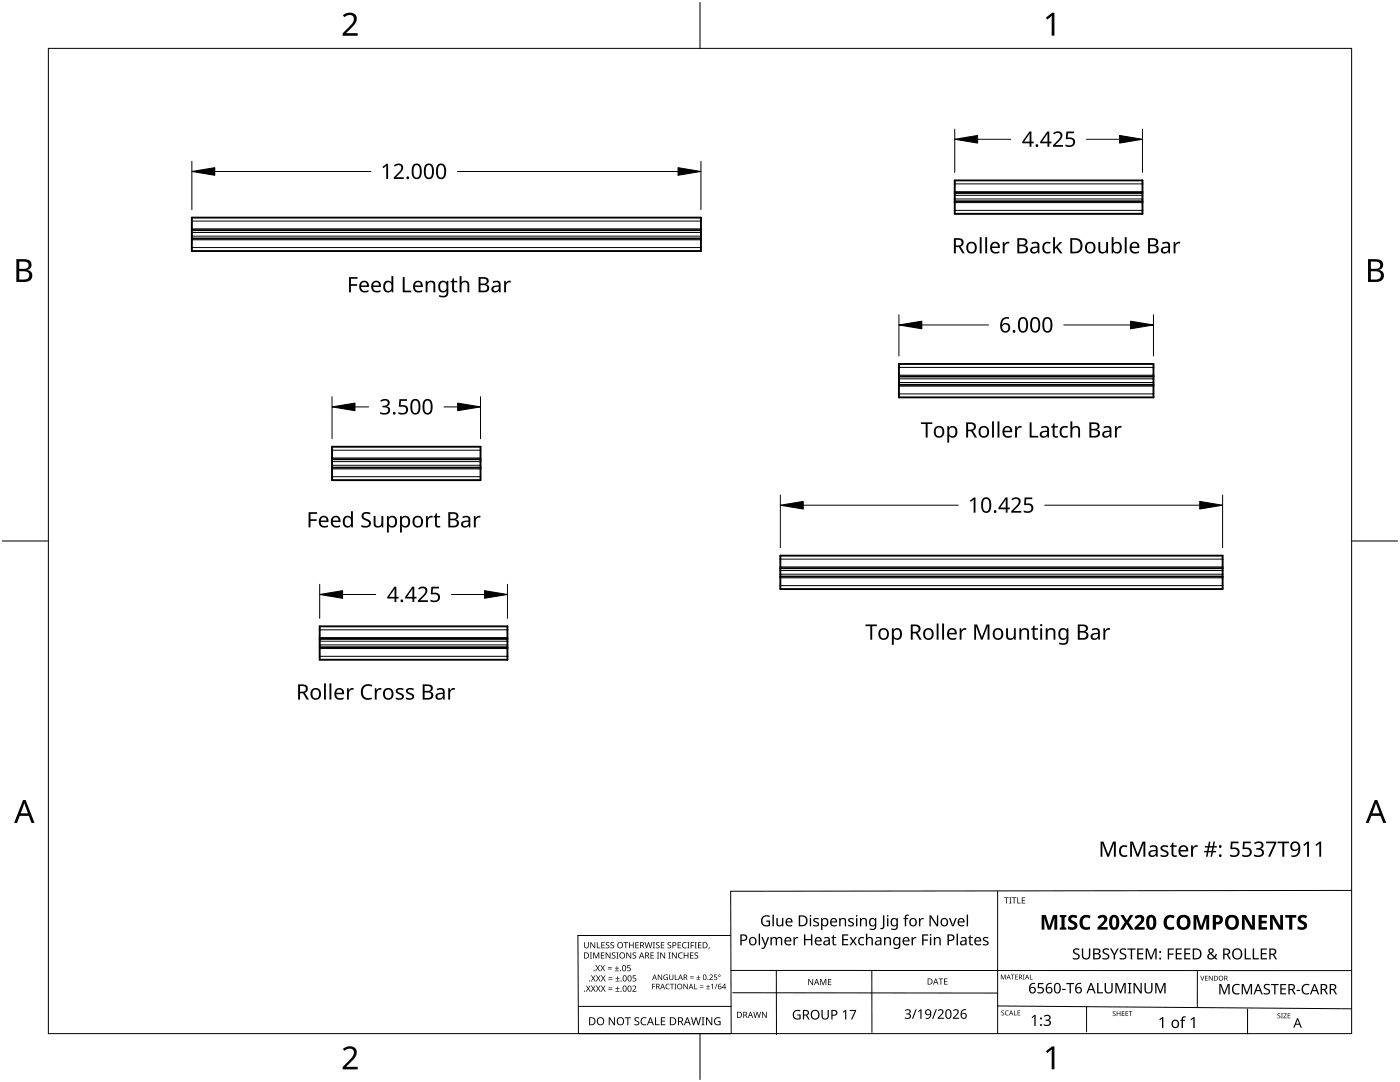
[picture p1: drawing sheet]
<svg xmlns="http://www.w3.org/2000/svg" width="279mm" height="216mm" viewBox="0 0 279 216" stroke-linecap="round" stroke-linejoin="round" font-family="sans-serif">
<g fill="none" stroke="#000" stroke-width=".38">
<path d="M190.5 36h37.5v6.7h-37.5zM228 38.5h-37.5M38.3 45.9h101.6M38.3 43.4h101.6v6.7h-101.6zM139.9 47.6h-101.6M190.5 40.2h37.5M179.4 72.6h50.8v6.7h-50.8zM179.4 76.8h50.8M230.2 75.1h-50.8M66.3 89.1h29.6v6.7h-29.6zM66.3 91.6h29.6M95.9 93.3h-29.6"/>
<path d="M155.7 110.9h88.3v6.6h-88.3zM155.7 113.4h88.3M244 115h-88.3M63.8 125h37.5v6.6h-37.5zM63.8 127.5h37.5M101.3 129.1h-37.5"/>
</g>
<g fill="none" stroke="#000" stroke-width=".2">
<path d="M190.5 39.7h37.5M190.5 39h37.5M190.5 36.7h37.5M228 38.2h-37.5M38.3 47.1h101.6M38.3 45.7h101.6M38.3 44.1h101.6M38.3 47.8h101.6M139.9 46.4h-101.6M139.9 49.4h-101.6M228 42h-37.5M228 40.4h-37.5"/>
<path d="M179.4 75.6h50.8M179.4 76.3h50.8M179.4 73.3h50.8M230.2 78.6h-50.8M230.2 77h-50.8M230.2 74.9h-50.8M66.3 91.4h29.6M66.3 95.1h29.6M66.3 93.6h29.6M95.9 92.8h-29.6M95.9 92.1h-29.6M95.9 89.8h-29.6"/>
<path d="M155.7 113.1h88.3M155.7 116.9h88.3M155.7 115.3h88.3M244 114.6h-88.3M244 111.6h-88.3M244 113.8h-88.3M63.8 127.2h37.5M63.8 125.7h37.5M63.8 129.4h37.5M101.3 128.7h-37.5M101.3 127.9h-37.5M101.3 131h-37.5"/>
</g>
<path d="M9.7 9.7h260v196.5h-260z" fill="none" stroke="#000" stroke-width=".2"/>
<path d="M139.7 .5v9.2M.5 108h9.2M269.7 108h9.2M139.7 206.2v9.2" fill="none" stroke="#000" stroke-width=".2"/>
<g fill="#000">
<path d="M68.4 3.1a1.64 1.64 0 0 1 2.8 .4 2.52 2.52 0 0 1-1.2 2.2l-.9 .9h2.3v.5h-3v-.4l1.2-1.2a1.95 1.95 0 0 0 .9-2.2 1.23 1.23 0 0 0-1.8 .1zM208.7 3.5l1.3-.9h.4v4.5h-.5v-4l-.9 .8zM68.4 209.3a1.64 1.64 0 0 1 2.8 .4 2.52 2.52 0 0 1-1.2 2.2l-.9 1h2.3v.5h-3v-.5l1.2-1.2a1.95 1.95 0 0 0 .9-2.1 1.23 1.23 0 0 0-1.8 .1zM208.7 209.8l1.3-1h.4v4.6h-.5v-4l-.9 .7z"/>
<path d="M3.3 51.7h1.3a1.28 1.28 0 0 1 1.7 1.3 1.04 1.04 0 0 1-.9 .9 1.23 1.23 0 0 1 1 1.5 1.23 1.23 0 0 1-1.5 .9h-1.6zM3.8 54.1v1.7h1a.86 .86 0 0 0 1-.9 .86 .86 0 0 0-1.1-.8zM3.8 52.2v1.4h.9a.78 .78 0 0 0 1-.7 .78 .78 0 0 0-1.1-.7z"/>
<path d="M273 51.7h1.3a1.28 1.28 0 0 1 1.7 1.3 1.04 1.04 0 0 1-.8 .9 1.23 1.23 0 0 1 1 1.5 1.23 1.23 0 0 1-1.6 .9h-1.6zM273.6 54.1v1.7h.9a.86 .86 0 0 0 1.1-.9 .86 .86 0 0 0-1.1-.8zM273.6 52.2v1.4h.8a.78 .78 0 0 0 1-.7 .78 .78 0 0 0-1.1-.7z"/>
<path d="M4.6 159.6h.5l1.8 4.6h-.6l-.6-1.4h-1.8l-.5 1.4h-.6zM4.8 160.2l-.7 2.1h1.5z"/>
<path d="M274.3 159.6h.6l1.7 4.6h-.6l-.5-1.4h-1.8l-.6 1.4h-.5zM274.6 160.2l-.7 2.1h1.4z"/>
</g>
<path d="M199.1 177.9v28.2M269.7 177.7l-123.9 .1 .1 28.4h-30.5l-.1-19.5h30.5M145.9 193.6l123.8 .1M146.2 198.1l52.9 .1M154.9 193.6l.1 12.8M174 193.6v12.4M239 193.8l-.1 7.3M145.9 200.8h-30.5M199.1 200.7l70.6 .6M216.8 201v4.9M249 201.3v5" fill="none" stroke="#000" stroke-width=".2"/>
<g fill="#000">
<path d="M116.6 188h.1v.8a.32 .32 0 0 0 .3 .3 .32 .32 0 0 0 .3-.3v-.8h.2v.8a.47 .47 0 0 1-.5 .4 .47 .47 0 0 1-.4-.4zM116.9 196.7h.2l.3 .4 .3-.4h.2l-.4 .5 .4 .7h-.2l-.3-.5-.3 .5h-.2l.4-.7zM117.7 190h.4l-.1 .2v.9l.1 .2h-.4l.2-.2v-.9zM117.8 188h.2l.6 1v-1h.2v1.2h-.2l-.7-1 .1 1h-.2zM117.9 196.7h.2l.3 .4 .3-.4h.2l-.4 .5 .4 .7h-.2l-.3-.5-.3 .5h-.2l.4-.7zM117.9 194.6h.2l.3 .5 .3-.5h.2l-.4 .6 .4 .6h-.2l-.3-.5-.3 .5h-.2l.4-.6zM118.4 190h.2l.4 1 .4-1h.2v1.3h-.2l.1-1.1-.5 1.1h-.1l-.4-1.1v1.1h-.1zM119.1 188h.2v1.1h.5v.1h-.7zM118.8 192.6h.2l.3 .5 .3-.5h.1l-.3 .6 .4 .6h-.2l-.3-.5-.3 .5h-.2l.4-.6zM118.9 196.7h.2l.3 .4 .3-.4h.2l-.4 .5 .4 .7h-.2l-.3-.5-.3 .5h-.2l.4-.7zM118.9 194.6h.2l.3 .5 .3-.5h.2l-.4 .6 .4 .6h-.2l-.3-.5-.3 .5h-.2l.4-.6zM119.9 190h.7v.2h-.5v.4h.5v.1h-.5v.4h.5v.2h-.7z"/>
<path d="M120 188h.7v.1h-.5v.4h.5v.1h-.5v.5h.5v.1h-.7zM119.8 192.6h.2l.3 .5 .3-.5h.1l-.3 .6 .4 .6h-.2l-.3-.5-.3 .5h-.2l.4-.6zM119.9 196.7h.2l.3 .4 .3-.4h.1l-.3 .5 .4 .7h-.2l-.3-.5-.3 .5h-.2l.4-.7zM119.9 194.6h.2l.3 .5 .3-.5h.2l-.4 .6 .4 .6h-.2l-.3-.5-.3 .5h-.2l.4-.6zM121.3 193.3h.8v.1h-.8zM121.3 193h.8v.1h-.8zM121.4 197.4h.8v.1h-.8zM121.4 197.1h.8v.1h-.8zM121.4 195.3h.8v.2h-.8zM121.4 195h.8v.1h-.8zM120.9 188.1l.5-.1 .2 .1v.1a.25 .25 0 0 0-.4-.1 .25 .25 0 0 0 0 .4 .42 .42 0 0 1 .4 .5 .42 .42 0 0 1-.7 .2v-.2l.1 .1a.27 .27 0 0 0 .5-.2 .27 .27 0 0 0-.4-.3l-.2-.2zM120.9 190h.1l.7 1.1v-1.1h.1v1.3h-.1l-.7-1v1h-.1z"/>
<path d="M121.9 188.1l.4-.1 .2 .1v.1a.25 .25 0 0 0-.4-.1 .25 .25 0 0 0 0 .4 .42 .42 0 0 1 .5 .5 .42 .42 0 0 1-.7 .2l-.1-.2 .2 .1a.27 .27 0 0 0 .4-.2 .27 .27 0 0 0-.3-.3l-.3-.2zM122.7 193.7h.8v.1h-.8zM122.8 197.8h.8v.1h-.8zM122.8 195.7h.8v.1h-.8zM122.2 190.2l.4-.2 .2 .1v.1a.25 .25 0 0 0-.4-.1 .25 .25 0 0 0 0 .4l.4 .2v.3l-.2 .3-.5-.1v-.1h.2a.27 .27 0 0 0 .4-.1 .27 .27 0 0 0-.4-.3l-.2-.2zM123.1 192.8h.1v.3h.3v.1h-.3v.4h-.1v-.4h-.4v-.1h.4zM123.2 196.9h.1v.3h.3v.1h-.3v.4h-.1v-.4h-.4v-.1h.4zM123.2 194.8h.1v.4h.3v.1h-.3v.3h-.1v-.3h-.4v-.1h.4zM123 190h.4l-.1 .2v.9l.1 .2h-.4l.1-.2v-.9zM124.4 188h.9v.1h-.3v1.1h-.2v-1.1h-.4zM125.2 192.6h.6v.1h-.5v.4a.4 .4 0 0 1 .6 .1 .4 .4 0 0 1-.2 .6 .4 .4 0 0 1-.6-.2 .31 .31 0 0 0 .6 .1 .31 .31 0 0 0-.2-.5l-.3-.1zM125 190h.2l.6 1.1v-1.1h.2v1.3h-.2l-.7-1v1h-.1z"/>
<path d="M125.5 188h.2v.5h.6v-.5h.2v1.2h-.2v-.5h-.6v.5h-.2zM126.3 194.6h.6v.2h-.5v.3a.4 .4 0 0 1 .6 .2 .4 .4 0 0 1-.2 .5 .4 .4 0 0 1-.6-.2 .31 .31 0 0 0 .5 .1 .31 .31 0 0 0-.1-.5h-.3zM126.3 190.2l.4-.2 .3 .1-.1 .1a.25 .25 0 0 0-.4-.1 .25 .25 0 0 0 0 .4l.4 .2 .1 .3-.3 .3-.5-.1v-.1h.2a.27 .27 0 0 0 .4-.1 .27 .27 0 0 0-.3-.3l-.3-.2zM126.2 196.8a.44 .44 0 0 1 .7 0 .44 .44 0 0 1-.3 .7l-.2 .2h.6v.2h-.8l.3-.5a.33 .33 0 0 0 .3-.3 .33 .33 0 0 0-.3-.3l-.2 .1zM126.8 188h.7v.1h-.6v.4h.5v.1h-.5v.5h.6v.1h-.7zM128.7 188h.1l.3 1 .2-1h.2l.3 1 .2-1h.2l-.3 1.2h-.2l-.3-1-.3 1h-.1zM130.1 196.3h.7v.1h-.5v.4h.4v.1h-.4v.5h-.2zM129.8 190h.7v.2h-.5v.4h.5v.1h-.5v.4h.5v.2h-.7zM130.3 188h.4l-.1 .1v1l.1 .1h-.4l.1-.1v-1zM131.1 190h.4l-.1 .2v.9l.1 .2h-.4l.1-.2v-.9zM131 188.1l.4-.1 .2 .1v.1a.25 .25 0 0 0-.4-.1 .25 .25 0 0 0 0 .4 .42 .42 0 0 1 .4 .5 .42 .42 0 0 1-.7 .2v-.2l.1 .1a.27 .27 0 0 0 .5-.2 .27 .27 0 0 0-.4-.3l-.2-.2zM131.3 194.5h.1l.6 .9v-.9h.1v1.1h-.1l-.6-1v1h-.1z"/>
<path d="M131.9 188h.7v.1h-.6v.4h.5v.1h-.5v.5h.6v.1h-.7zM131.8 190h.2l.6 1.1v-1.1h.1v1.3h-.1l-.7-1v1h-.1zM132.5 194.6l.4-.2 .4 .1-.1 .1a.45 .45 0 0 0-.7 .4 .45 .45 0 0 0 .7 .4v-.3h-.3v-.1h.4v.5a.6 .6 0 0 1-.8-.1 .6 .6 0 0 1 0-.8zM133 196.4l.3-.1h.3v.2l-.3-.1a.44 .44 0 0 0-.3 .6 .44 .44 0 0 0 .6 .2 .52 .52 0 0 1-.7 0 .52 .52 0 0 1 .1-.8zM133.4 190h.5l-.2 .2v.9l.2 .2h-.5l.2-.2v-.9zM133.3 188.1l.4-.1 .2 .1v.1a.25 .25 0 0 0-.4-.1 .25 .25 0 0 0 0 .4 .4 .4 0 0 1 .5 .3 .4 .4 0 0 1-.3 .5 .4 .4 0 0 1-.5-.3l.2 .1a.27 .27 0 0 0 .4-.2 .27 .27 0 0 0-.4-.3l-.2-.2zM133.7 196.3h.8v.1h-.3v1h-.2v-1h-.3zM133.5 194.5h.2v.7a.28 .28 0 0 0 .3 .2 .28 .28 0 0 0 .2-.2v-.7h.2v.7a.42 .42 0 0 1-.4 .4 .42 .42 0 0 1-.5-.4zM134.7 194.5h.1v.9h.5v.2h-.6zM134.6 196.3h.4l-.1 .1v.9l.1 .1h-.4l.1-.1v-.9zM134.1 190h.2l.6 1.1v-1.1h.2v1.3h-.2l-.7-1v1h-.1zM135.5 190.2l.4-.2 .3 .1v.1a.49 .49 0 0 0-.7 .5 .49 .49 0 0 0 .7 .4 .52 .52 0 0 1-.7 .1 .52 .52 0 0 1-.2-.6z"/>
<path d="M135.2 188h.7v.1h-.5v.4h.5v.1h-.5v.5h.5v.1h-.7zM136.3 188.2l.4-.2 .3 .1v.1a.49 .49 0 0 0-.7 .4 .49 .49 0 0 0 .7 .5 .53 .53 0 0 1-.7 0 .53 .53 0 0 1-.2-.7zM136.4 196.3h.2l.5 .9v-.9h.2v1.1h-.2l-.6-.9v.9h-.1zM136.5 190h.1v.6h.6v-.6h.2v1.3h-.2v-.6h-.6v.6h-.1zM137.2 188h.4l-.1 .1v1l.1 .1h-.4l.1-.1v-1zM137.7 195.1h.7v.1h-.7zM137.7 194.8h.7v.1h-.7zM137.8 188h.7v.1h-.5v.5h.5v.1h-.5v.5h-.2zM137.7 190h.7v.2h-.5v.4h.5v.1h-.5v.4h.5v.2h-.7zM138.5 196.3h.2v1h.5v.1h-.7zM139 195.4h.7v.2h-.7zM138.6 188h.5l-.2 .1v1l.2 .1h-.5l.2-.1v-1z"/>
<path d="M138.7 190.2l.4-.2 .2 .1v.1a.25 .25 0 0 0-.4-.1 .25 .25 0 0 0 0 .4l.4 .2v.3l-.2 .3-.5-.1v-.1h.2a.27 .27 0 0 0 .4-.1 .27 .27 0 0 0-.4-.3l-.2-.2zM139.3 194.6h.1v.4h.3v.1h-.3v.3h-.1v-.3h-.3v-.1h.3zM139.7 197h.7v.1h-.7zM139.7 196.6h.7v.2h-.7zM139.3 188h.7v.1h-.6v.4h.5v.1h-.5v.5h.6v.1h-.7zM140.9 197.3h.8v.1h-.8zM141.3 196.5h.1v.3h.3v.1h-.3v.3h-.1v-.3h-.4v-.1h.4zM141.5 189h.1l-.2 .4zM141.6 194.6a.39 .39 0 0 1 .6 0 .39 .39 0 0 1-.2 .6l-.3 .2h.6v.2h-.7l.2-.4a.29 .29 0 0 0 .3-.4 .29 .29 0 0 0-.4-.2zM141.9 196.5l.4-.2v1.1h-.1v-1l-.2 .2zM142.5 194.5h.6v.1h-.5v.3h.2a.36 .36 0 0 1 .3 .5 .36 .36 0 0 1-.6 0 .28 .28 0 0 0 .4 0 .28 .28 0 0 0-.1-.4h-.3zM143 196.3h.2l-.4 1.1h-.2z"/>
<path d="M151.9 187h.3l.5 1.4 .5-1.4h.3l-.8 2-.4 .4-.3-.1v-.2h.4l.2-.5zM152.2 182.9l.3-.2 .7-.1 .5 .1-.2 .3a.9 .9 0 0 0-1.3 .7 .9 .9 0 0 0 1.2 .9v-.7h-.5v-.2h.8v1.1a1.19 1.19 0 0 1-1.6-.3 1.19 1.19 0 0 1 .1-1.6zM154.9 183.2h.3v1.1a.44 .44 0 0 0 .6 .3 .44 .44 0 0 0 .3-.6v-.8h.2v1.6h-.2v-.2a.63 .63 0 0 1-.7 .2 .63 .63 0 0 1-.5-.5zM153.8 187h.2v.2a.62 .62 0 0 1 1 0 .58 .58 0 0 1 .7-.2 .58 .58 0 0 1 .4 .6v1h-.2v-1a.4 .4 0 0 0-.5-.4 .4 .4 0 0 0-.3 .5v.9h-.3v-1a.41 .41 0 0 0-.5-.4 .41 .41 0 0 0-.3 .6v.8h-.2zM158.4 187h.2v.3l.3-.3h.4v.2h-.4l-.2 .3-.1 1.1h-.2zM161.6 183.2h.3v1.6h-.3zM160.5 186.4h.2v1h1.1v-1h.3v2.2h-.3v-1h-1.1v1h-.2zM161.3 195.4h.2l.6 1v-1h.2v1.2h-.2l-.7-1 .1 1h-.2zM162.4 183.3l.4-.1 .6 .1-.1 .2-.3-.1a.26 .26 0 0 0-.4 .1 .26 .26 0 0 0 .2 .3l.6 .3 .1 .3a.75 .75 0 0 1-1.2 .4v-.3l.4 .1a.32 .32 0 0 0 .5-.1 .32 .32 0 0 0-.4-.4l-.2-.1a.41 .41 0 0 1-.2-.7zM163.7 195.4h.2l.4 .9 .4-.9h.2v1.2h-.1v-1.1l-.4 1.1h-.2l-.4-1.1v1.1h-.1zM165.2 195.4h.7v.1h-.5v.4h.5v.1h-.5v.4h.5v.2h-.7zM166.3 186.6h.1v.4h.5v.2h-.5v1.1l.2 .1h.3v.2a.48 .48 0 0 1-.8-.5v-.9h-.2v-.1l.3-.1z"/>
<path d="M167.5 183.2h.2v.2a.63 .63 0 0 1 .7-.2 .63 .63 0 0 1 .5 .6v1h-.3v-1a.44 .44 0 0 0-.5-.4 .44 .44 0 0 0-.4 .6v.8h-.2zM168.1 186.4h1.2v.3h-1v.7h.9v.2h-.9v.8h1v.2h-1.2zM169.6 187h.3l.4 .6 .4-.6h.3l-.6 .8 .6 .8h-.3l-.4-.6-.5 .6h-.3l.6-.8zM169.4 183.3l.3-.1 .7 .1-.1 .2-.3-.1a.26 .26 0 0 0-.5 .1 .26 .26 0 0 0 .3 .3l.5 .3 .1 .3a.75 .75 0 0 1-1.1 .4v-.3l.4 .1a.32 .32 0 0 0 .5-.1 .32 .32 0 0 0-.4-.4l-.2-.1a.41 .41 0 0 1-.2-.7zM170.8 183.2h.3v1.6h-.3zM171.5 187.2l.6-.2h.4l-.1 .3a.6 .6 0 0 0-.9 .5 .6 .6 0 0 0 .9 .5v.3l-.4 .1a.88 .88 0 0 1-.7-.6 .88 .88 0 0 1 .2-.9zM171.6 183.2h.2l.1 .2a.63 .63 0 0 1 .7-.2 .63 .63 0 0 1 .4 .6v1h-.3v-1a.44 .44 0 0 0-.5-.4 .44 .44 0 0 0-.3 .6v.8h-.3zM172.8 186.3h.3v.9a.63 .63 0 0 1 .7-.2 .63 .63 0 0 1 .4 .6v1h-.3v-1a.44 .44 0 0 0-.5-.4 .44 .44 0 0 0-.3 .6v.8h-.3zM176.2 182.7h.3v2.1a.56 .56 0 0 1-.8 .6v-.3l.3 .1 .2-.3zM177 183.2h.3v1.6h-.3zM176.4 187h.2l.1 .2a.63 .63 0 0 1 .7-.2 .63 .63 0 0 1 .4 .6v1h-.3v-1a.44 .44 0 0 0-.5-.4 .44 .44 0 0 0-.3 .6v.8h-.3zM180.7 182.6l.3-.1h.4v.3l-.4-.1-.1 .2-.1 .3h.5v.2h-.5v1.4h-.2v-1.4h-.3l.3-.2z"/>
<path d="M181.9 187h.3v.3l.3-.3h.4v.2h-.4l-.2 .3-.1 1.1h-.3zM183.4 183.2h.2l.1 .3 .3-.3h.4l-.1 .2h-.3l-.3 .3v1.1h-.3zM184 186.4h1.2v.3h-.9v.8h.9v.2h-.9v.9h-.3zM185.6 187h.2v1.6h-.2zM185.5 182.7h.3l1.2 1.8v-1.8h.2v2.1h-.3l-1.2-1.8 .1 1.8h-.3zM186.4 187h.2v.2a.63 .63 0 0 1 .7-.2 .63 .63 0 0 1 .5 .6v1h-.3v-1a.44 .44 0 0 0-.6-.4 .44 .44 0 0 0-.3 .6v.8h-.2zM187.3 195.2h.9v.2h-.4v1.1h-.1v-1.1h-.4zM188.4 195.2h.7v.2h-.5v.4h.5v.1h-.5v.4h.5v.2h-.7zM189.4 183.2h.3l.5 1.4 .5-1.4h.2l-.6 1.6h-.3zM193.5 186.6h.2v.4h.5v.2h-.5v1.1l.2 .1h.3l-.1 .2a.48 .48 0 0 1-.7-.5v-.9h-.2v-.1l.2-.1zM196.2 187.1l.4-.1 .7 .1-.1 .2-.4-.1a.26 .26 0 0 0-.4 .1 .26 .26 0 0 0 .3 .3l.5 .3 .1 .3a.75 .75 0 0 1-1.2 .4v-.3l.4 .1a.32 .32 0 0 0 .6-.2 .32 .32 0 0 0-.4-.3l-.2-.1a.41 .41 0 0 1-.3-.7zM199.8 194.5h.1l.3 .8 .3-.8h.2v.9h-.1v-.8l-.4 .8-.3-.8v.8h-.1z"/>
<path d="M200.4 179.1h.9v.1h-.4v1.1h-.1v-1.1h-.4zM201.4 179.1h.5l-.2 .1v1l.2 .1h-.5l.2-.1v-1zM201.7 194.5h.8v.1h-.3v.8h-.2v-.8h-.3zM201.9 179.1h.9v.1h-.3v1.1h-.2v-1.1h-.4zM203 179.1h.2v1h.5v.2h-.7zM202.6 194.5h.6v.1h-.5v.3h.4v.1h-.4v.3h.5v.1h-.6zM204.1 194.5h.4l-.1 .1v.7l.1 .1h-.4l.2-.1v-.7zM203.9 179.1h.7v.1h-.5v.4h.5v.1h-.5v.4h.5v.2h-.7zM205.5 194.5h.2v.8h.4v.1h-.6zM207.2 196.1h1v.3h-.8l-.1 .6a.71 .71 0 0 1 1.1 .7 .71 .71 0 0 1-1.1 .5l-.3-.1v-.2l.3 .1a.49 .49 0 0 0 .8-.3 .49 .49 0 0 0-.7-.5l-.3-.1zM207.9 182.6h.8l.7 2.2 .8-2.2h.8v2.9h-.6v-2.3l-.7 2.3h-.6l-.7-2.3v2.3h-.5zM212 197.3h.7v.3h-.7z"/>
<path d="M211.5 182.6h1.3v.3l-.3 .2v1.9l.3 .2v.3h-1.3v-.3l.3-.2v-1.9l-.3-.2zM212.8 196.1h1.6v.3h-.7v1.8h-.2v-1.8h-.7zM213.4 182.8a1.58 1.58 0 0 1 1.6 0l-.2 .4-.4-.1a.39 .39 0 0 0-.6 .1 .39 .39 0 0 0 .4 .6 1.07 1.07 0 0 1 .8 .9 1.2 1.2 0 0 1-1.9 .7v-.6l.7 .2a.39 .39 0 0 0 .6-.2 .39 .39 0 0 0-.4-.5l-.5-.3a.83 .83 0 0 1-.1-1.2zM214.2 189.5a1.03 1.03 0 0 1 1.2-.2l-.1 .3-.2-.1a.41 .41 0 0 0-.7 .2 .41 .41 0 0 0 .5 .5 .66 .66 0 0 1 .6 .9 .66 .66 0 0 1-1 .4l-.4-.1v-.3l.5 .1a.43 .43 0 0 0 .6-.3 .43 .43 0 0 0-.5-.5 .63 .63 0 0 1-.5-.9zM215.8 183a1.56 1.56 0 0 1 1.9-.2l-.2 .5a.88 .88 0 0 0-1.1-.1 .88 .88 0 0 0-.3 1.1 .87 .87 0 0 0 .5 .7 .87 .87 0 0 0 .9-.1v.5a1.46 1.46 0 0 1-1.7-.2 1.46 1.46 0 0 1-.3-1.8zM215.9 189.3h.3v1.4a.57 .57 0 0 0 .5 .5 .57 .57 0 0 0 .6-.5v-1.4h.3v1.4a.84 .84 0 0 1-.9 .8 .84 .84 0 0 1-.8-.8zM219 196.1h.2v1.9h.9v.2h-1.1zM219 183a1.06 1.06 0 0 1 1.2-.5 1.06 1.06 0 0 1 .8 1l-.3 .6-.9 .9h1.3v.5h-2.1v-.4l1.1-1.1a.49 .49 0 0 0 .2-.8 .49 .49 0 0 0-.8 0l-.2 .2zM220.1 189.5a1.03 1.03 0 0 1 1.2-.2v.3l-.3-.1a.41 .41 0 0 0-.7 .2 .41 .41 0 0 0 .5 .5 .66 .66 0 0 1 .6 .9 .66 .66 0 0 1-1 .4l-.4-.1v-.3l.5 .1a.43 .43 0 0 0 .6-.3 .43 .43 0 0 0-.5-.5 .63 .63 0 0 1-.5-.9zM220.5 196.1h.2v1.4a.54 .54 0 0 0 .6 .5 .54 .54 0 0 0 .5-.5v-1.4h.3v1.4a.8 .8 0 0 1-.8 .7 .8 .8 0 0 1-.8-.7zM221.5 189.3h.3l.6 1 .6-1h.3l-.8 1.3v.8h-.2v-.8zM222.6 196.1h.4l.6 1.7 .7-1.7h.4v2.1h-.3v-1.8l-.7 1.8h-.2l-.7-1.8v1.8h-.2z"/>
<path d="M223.6 189.5a1.03 1.03 0 0 1 1.2-.2l-.1 .3-.3-.1a.41 .41 0 0 0-.7 .2 .41 .41 0 0 0 .5 .5 .66 .66 0 0 1 .6 .9 .66 .66 0 0 1-1 .4l-.4-.1v-.3l.5 .1a.43 .43 0 0 0 .6-.3 .43 .43 0 0 0-.5-.5 .63 .63 0 0 1-.4-.9zM225.1 196.1h.7v.2l-.2 .1v1.6l.2 .1v.1h-.7v-.1l.2-.1v-1.6l-.2-.1zM225 189.3h1.6v.2h-.7v1.9h-.2v-1.9h-.7zM223.6 182.6h.7l.6 1 .6-1h.7l-.9 1.4 .9 1.5h-.7l-.6-1.1-.7 1.1h-.7l1-1.5zM226.2 196.1h.3l1.1 1.8v-1.8h.3v2.1h-.3l-1.2-1.7 .1 1.7h-.3zM226.9 189.3h1.3v.2h-1v.7h.9v.2h-.9v.8h1v.2h-1.3zM226.4 183a1.06 1.06 0 0 1 1.2-.5 1.06 1.06 0 0 1 .8 1l-.3 .6-.9 .9h1.3v.5h-2.1v-.4l1.1-1.1a.49 .49 0 0 0 .2-.8 .49 .49 0 0 0-.8 0l-.2 .2zM228.7 189.3h.4l.6 1.7 .7-1.7h.4v2.1h-.2v-1.9l-.8 1.9h-.2l-.7-1.9v1.9h-.2zM228.4 196.1h.3v1.4a.54 .54 0 0 0 .5 .5 .54 .54 0 0 0 .5-.5v-1.4h.3v1.4a.8 .8 0 0 1-.8 .7 .8 .8 0 0 1-.8-.7zM230.6 196.1h.3l.7 1.7 .6-1.7h.4v2.1h-.2v-1.8l-.7 1.8h-.2l-.7-1.8v1.8h-.2zM233 189.3h1.3v.2h-1v.8h.9v.2h-.9v.9h-.3zM232.6 183a1.56 1.56 0 0 1 1.8-.2l-.2 .5a.88 .88 0 0 0-1.1-.1 .88 .88 0 0 0-.2 1.1 .87 .87 0 0 0 .5 .7 .87 .87 0 0 0 .9-.1v.5a1.46 1.46 0 0 1-1.7-.2 1.46 1.46 0 0 1-.3-1.8z"/>
<path d="M234.6 189.3h1.3v.2h-1v.7h.9v.2h-.9v.8h1v.2h-1.3zM236.3 189.3h1.3v.2h-1v.7h.9v.2h-.9v.8h1v.2h-1.3zM238.2 182.6h.8l.7 2.2 .8-2.2h.8v2.9h-.6l.1-2.3-.8 2.3h-.6l-.7-2.3v2.3h-.5zM239.5 194.7h.2l.2 .8 .3-.8h.2l-.4 1h-.1zM240.5 194.7h.5v.1h-.4v.3h.4v.1h-.4v.4h.4v.1h-.5zM241.2 194.7h.2l.5 .8v-.8h.1v1h-.1l-.5-.8v.8h-.2zM243.3 196.3h.4l.7 1.7 .6-1.7h.4v2.1h-.3l.1-1.8-.7 1.8h-.3l-.6-1.8v1.8h-.3zM246.1 196.6l.8-.3 .5 .1-.1 .3a.84 .84 0 0 0-1.2 .7 .84 .84 0 0 0 1.3 .7v.3a1.09 1.09 0 0 1-1.4-.4 1.09 1.09 0 0 1 .1-1.4zM248.4 189.3h.3v1.9h.9v.2h-1.2zM247.8 196.3h.4l.6 1.7 .7-1.7h.4v2.1h-.3v-1.8l-.7 1.8h-.2l-.7-1.8v1.8h-.2zM250 189.3h.3v1.9h.9v.2h-1.2zM247.9 182.6h.7l1.3 2.2v-2.2h.5v2.9h-.7l-1.3-2.2v2.2h-.5z"/>
<path d="M251.6 189.3h1.2v.2h-.9v.7h.9v.2h-.9v.8h.9v.2h-1.2zM251.2 182.6h1.7v.5h-1.1v.6h1v.5h-1v.8h1.1v.5h-1.7zM252.3 196.5l.4-.2 .7 .1-.1 .3-.2-.1a.39 .39 0 0 0-.6 .2 .39 .39 0 0 0 .4 .5 .63 .63 0 0 1 .6 .8 .63 .63 0 0 1-.9 .3l-.4-.1v-.2l.4 .1a.41 .41 0 0 0 .6-.3 .41 .41 0 0 0-.5-.4 .6 .6 0 0 1-.4-1zM253.6 196.3h1.6v.3h-.6v1.8h-.3v-1.8h-.7zM253.5 182.6h.7l1.3 2.2v-2.2h.5v2.9h-.7l-1.3-2.2v2.2h-.5zM255.5 196.3h1.2v.3h-.9v.6h.8v.2h-.8v.8h.9v.2h-1.2zM256.5 182.6h2.2v.5h-.8v2.4h-.6v-2.4h-.8zM258.8 197.5h.7v.3h-.7zM260 196.6l.8-.3 .5 .1-.1 .3a.83 .83 0 0 0-1.2 .7 .83 .83 0 0 0 1.3 .7v.3a1.08 1.08 0 0 1-1.4-.4 1.08 1.08 0 0 1 .1-1.4zM259.3 182.8a1.58 1.58 0 0 1 1.6 0l-.2 .4-.4-.1a.39 .39 0 0 0-.7 .1 .39 .39 0 0 0 .4 .6 .93 .93 0 0 1 .8 1.1 .93 .93 0 0 1-1.2 .6l-.6-.1v-.6l.7 .2a.39 .39 0 0 0 .6-.2 .39 .39 0 0 0-.5-.5l-.5-.3a.83 .83 0 0 1 0-1.2zM121.5 203h.2l.9 1.3v-1.3h.1v1.6h-.2l-.8-1.3v1.3h-.2zM124.7 203h1.2v.2h-.5v1.4h-.2v-1.4h-.5z"/>
<path d="M126.7 203.1l.3-.1 .6 .1-.2 .1a.33 .33 0 0 0-.6 .1 .33 .33 0 0 0 .4 .4l.4 .4a.64 .64 0 0 1-1 .4v-.2l.2 .1a.35 .35 0 0 0 .6-.2 .35 .35 0 0 0-.5-.4l-.3-.3zM128 203.2l.6-.2 .4 .1v.1a.64 .64 0 0 0-1 .6 .64 .64 0 0 0 1 .6v.1a.83 .83 0 0 1-1.1-.2 .83 .83 0 0 1 .1-1.1zM130.7 203h.2v1.4h.7v.2h-.9zM131.9 203h.9v.2h-.7v.5h.6v.1h-.6v.6h.7v.2h-.9zM137.9 203h.2l.3 1.3 .4-1.3h.2l.4 1.3 .3-1.3h.2l-.4 1.6h-.2l-.4-1.4-.4 1.4h-.2zM140 203h.6l-.2 .1v1.3l.2 .2h-.6l.2-.2v-1.3zM140.9 203h.2l.9 1.3v-1.3h.2v1.6h-.3l-.8-1.3v1.3h-.2zM142.7 203.2l.7-.2 .4 .1-.1 .1a.65 .65 0 0 0-1 .5 .65 .65 0 0 0 .9 .7v-.5h-.3v-.2h.5v.8a.86 .86 0 0 1-1.1-.2 .86 .86 0 0 1 0-1.1zM150.3 201.9h.2l.2 1 .3-1h.2l.3 1 .2-1h.2l-.3 1.2h-.2l-.3-1-.3 1h-.1zM152.1 201.9h.1l.7 1v-1h.1v1.2h-.2l-.6-1v1h-.1zM158.5 201.8l.7-.3 .6 .1-.1 .2a.78 .78 0 0 0-1.2 .6 .78 .78 0 0 0 1 .8v-.6h-.4v-.2h.7v1a1.04 1.04 0 0 1-1.4-.3 1.04 1.04 0 0 1 .1-1.3zM163.9 201.5h.3v1.3a.49 .49 0 0 0 .5 .4 .49 .49 0 0 0 .5-.4v-1.3h.2v1.3a.73 .73 0 0 1-.7 .6 .73 .73 0 0 1-.8-.7z"/>
<path d="M168.2 201.9l.7-.4v1.9h-.2v-1.6l-.4 .3zM169.6 201.5h1.3l-.8 1.9h-.3l.8-1.7h-1zM180.6 201.6a.63 .63 0 0 1 .7-.3 .63 .63 0 0 1 .4 .7l-.3 .3a.54 .54 0 0 1 .4 .7 .54 .54 0 0 1-.7 .3l-.5-.1v-.2l.4 .1a.39 .39 0 0 0 .6-.3 .39 .39 0 0 0-.5-.4h-.2v-.2h.2a.37 .37 0 0 0 .4-.5 .37 .37 0 0 0-.7-.1l-.1 .1zM182.7 201.4h.2l-.7 1.9h-.2zM183.2 201.8l.7-.4v1.9h-.2v-1.7l-.4 .4zM186.7 201.4h.3l-.7 1.9h-.3zM187.1 201.6a.66 .66 0 0 1 1.1 0 .66 .66 0 0 1-.3 1l-.5 .5h1v.2h-1.3v-.2l.7-.7a.45 .45 0 0 0 .2-.7 .45 .45 0 0 0-.7 0zM190.2 201.6a.66 .66 0 0 1 1 0 .66 .66 0 0 1-.2 1l-.5 .5h.9v.2h-1.2v-.2l.6-.7a.45 .45 0 0 0 .2-.7 .45 .45 0 0 0-.7 0zM199.9 201.7l.3-.1 .2 .1v.1a.24 .24 0 0 0-.3-.1 .24 .24 0 0 0-.1 .3 .24 .24 0 0 0 .3 .1 .31 .31 0 0 1 0 .5 .31 .31 0 0 1-.5-.1 .24 .24 0 0 0 .4 .1 .24 .24 0 0 0 0-.4l-.3-.2zM200.7 201.8l.6-.1h-.2a.4 .4 0 0 0-.4 .5 .4 .4 0 0 0 .6 .3 .46 .46 0 0 1-.7-.1 .46 .46 0 0 1 .1-.6zM202.4 201.6h.1v.9h.4v.1h-.5zM203.1 201.6h.5v.1h-.4v.3h.4v.1h-.4v.4h.4v.1h-.5z"/>
<path d="M205.9 203l.6-.5h.2v2.2h-.3v-1.9l-.4 .4zM208.3 202.7a.78 .78 0 0 1 .8-.3 .78 .78 0 0 1 .6 .6l-.1 .4-.4 .1a.62 .62 0 0 1 .5 .8 .62 .62 0 0 1-.8 .4l-.6-.1v-.2l.3 .1a.49 .49 0 0 0 .7 0 .49 .49 0 0 0 0-.7l-.7-.1v-.2a.46 .46 0 0 0 .7-.1 .46 .46 0 0 0-.1-.6l-.3-.1-.4 .2zM222.1 201.9l.3-.1h.2v.1a.24 .24 0 0 0-.3 0 .24 .24 0 0 0-.1 .3 .24 .24 0 0 0 .3 .1 .31 .31 0 0 1 0 .5 .31 .31 0 0 1-.4-.2 .24 .24 0 0 0 .3 .1 .24 .24 0 0 0 .1-.4l-.4-.2zM222.9 201.8h.1v.4h.5v-.4h.1v.9h-.1v-.4h-.5v.4h-.1zM223.9 201.8h.5v.1h-.4v.3h.4v.1h-.4v.3h.4v.1h-.5zM224.6 201.8h.6v.1h-.5v.3h.4v.1h-.4v.3h.5v.1h-.6zM225.3 201.8h.7v.1h-.3v.8h-.1v-.8h-.3zM231.4 203.4l.5-.5h.3v2.2h-.3v-1.9l-.4 .4zM235.9 202.9l.3-.1h.5l-.1 .3-.4-.1-.1 .2v.3h.4v.2h-.4v1.4h-.3v-1.4h-.3v-.1l.3-.1zM237.6 203.4l.6-.5h.2v2.2h-.2v-1.9l-.5 .4zM255 202.3l.3-.1h.2v.2a.24 .24 0 0 0-.3-.1 .24 .24 0 0 0-.1 .3 .24 .24 0 0 0 .3 .1l.1 .2v.2l-.5 .1-.1-.2a.24 .24 0 0 0 .4 .1 .24 .24 0 0 0 0-.3l-.3-.2zM255.7 202.2h.3l-.1 .1v.8l.1 .1h-.3l.1-.1v-.8z"/>
<path d="M256.1 202.2h.7l-.5 .9h.5v.1h-.7l.5-.9h-.5zM257 202.2h.5v.1h-.4v.3h.4v.1h-.4v.4h.4v.1h-.5z"/>
<path d="M116.6 190h.3a.55 .55 0 0 1 .6 .6 .56 .56 0 0 1-.6 .7h-.3zM116.7 190.2v.9h.2a.43 .43 0 0 0 .5-.5 .41 .41 0 0 0-.5-.4z"/>
<path d="M123.1 188.6a.61 .61 0 0 1 1.2 0 .61 .61 0 0 1-1.2 0zM123.5 188.2l-.1 .4a.45 .45 0 0 0 .6 .4 .45 .45 0 0 0 .1-.8l-.3-.1z"/>
<path d="M123.5 190.7a.61 .61 0 0 1 1.2 0 .61 .61 0 0 1-1.2 0zM123.9 190.3a.47 .47 0 0 0-.1 .7 .47 .47 0 0 0 .7 0v-.1a.45 .45 0 0 0 0-.6 .45 .45 0 0 0-.6 0z"/>
<path d="M124.3 192.6a.5 .5 0 0 1 .6 .2 .5 .5 0 0 1 0 .6 .44 .44 0 0 1-.5 .4 .44 .44 0 0 1-.2-.7zM124.4 192.8a.48 .48 0 0 0-.2 .5 .48 .48 0 0 0 .5 .3l.1-.7-.2-.2z"/>
<path d="M124.4 196.7a.44 .44 0 0 1 .5 .1 .44 .44 0 0 1 .2 .5 .46 .46 0 0 1-.5 .6 .46 .46 0 0 1-.3-.7zM124.5 196.8l-.1 .5a.31 .31 0 0 0 .3 .5 .31 .31 0 0 0 .2-.5l-.1-.5z"/>
<path d="M124.4 194.7a.51 .51 0 0 1 .6 .1 .51 .51 0 0 1 .1 .6 .44 .44 0 0 1-.6 .4 .44 .44 0 0 1-.2-.7zM124.5 194.8l-.1 .1a.48 .48 0 0 0 .4 .8 .53 .53 0 0 0 .2-.5 .53 .53 0 0 0-.4-.4z"/>
<path d="M125.4 196.7a.44 .44 0 0 1 .5 .1 .44 .44 0 0 1 .1 .5 .46 .46 0 0 1-.4 .6 .46 .46 0 0 1-.4-.7zM125.5 196.8l-.1 .5a.31 .31 0 0 0 .2 .5 .31 .31 0 0 0 .3-.5l-.1-.5z"/>
<path d="M125.4 194.7a.51 .51 0 0 1 .6 .1 .51 .51 0 0 1 0 .6 .44 .44 0 0 1-.6 .4 .44 .44 0 0 1-.2-.7zM125.5 194.8l-.1 .1a.48 .48 0 0 0 .4 .8 .53 .53 0 0 0 .1-.5 .53 .53 0 0 0-.4-.4z"/>
<path d="M127.7 188h.4a.35 .35 0 0 1 .4 .2 .35 .35 0 0 1-.2 .5l.3 .5h-.2l-.3-.5h-.2v.5h-.2zM127.9 188.1v.5h.2a.23 .23 0 0 0 .3-.2 .23 .23 0 0 0-.3-.3z"/>
<path d="M128 190h.1l.5 1.3h-.2l-.1-.4h-.5l-.1 .4h-.2zM128 190.2l-.1 .6h.3z"/>
<path d="M128.8 190h.3a.35 .35 0 0 1 .4 .3 .35 .35 0 0 1-.2 .4l.3 .6h-.2l-.2-.5h-.3v.5h-.1zM128.9 190.2v.4h.2a.23 .23 0 0 0 .3-.2 .23 .23 0 0 0-.3-.2z"/>
<path d="M130.6 194.5h.1l.4 1.1h-.1l-.2-.4h-.4l-.1 .4h-.2zM130.6 194.6l-.1 .5h.3z"/>
<path d="M130.9 196.3h.3a.31 .31 0 0 1 .4 .2 .31 .31 0 0 1-.2 .4l.3 .5h-.1l-.3-.5h-.2v.5h-.2zM131.1 196.4v.4h.1a.21 .21 0 0 0 .3-.2 .21 .21 0 0 0-.3-.2z"/>
<path d="M132.2 196.3h.1l.4 1.1h-.1l-.2-.3h-.4l-.1 .3h-.2zM132.2 196.4l-.1 .5h.3z"/>
<path d="M134.2 188h.3a.41 .41 0 0 1 .5 .5 .41 .41 0 0 1-.6 .2v.5h-.2zM134.4 188.1v.5a.29 .29 0 0 0 .4-.2 .29 .29 0 0 0-.4-.3z"/>
<path d="M135.8 194.5h.1l.4 1.1h-.1l-.2-.4h-.4l-.1 .4h-.2zM135.8 194.6l-.2 .5h.4z"/>
<path d="M135.1 196.8a.55 .55 0 0 1 1.1 0 .55 .55 0 0 1-1.1 0zM135.4 196.5l-.1 .3a.41 .41 0 0 0 .5 .4 .41 .41 0 0 0 .3-.5 .41 .41 0 0 0-.5-.3z"/>
<path d="M136.5 194.5h.3a.31 .31 0 0 1 .3 .2 .31 .31 0 0 1-.2 .4l.3 .5h-.1l-.3-.5h-.2v.5h-.1zM136.6 194.6v.4h.2a.21 .21 0 0 0 .2-.2 .21 .21 0 0 0-.3-.2z"/>
<path d="M137.8 196.3h.2l.4 1.1h-.1l-.2-.3h-.4l-.1 .3h-.2zM137.9 196.4l-.2 .5h.4z"/>
<path d="M140.4 194.5a.4 .4 0 0 1 .5 .1 .4 .4 0 0 1 .1 .4 .41 .41 0 0 1-.4 .6 .41 .41 0 0 1-.3-.7zM140.5 194.6l-.1 .4a.28 .28 0 0 0 .2 .4 .28 .28 0 0 0 .3-.4l-.1-.4z"/>
<path d="M140.2 188h.4a.61 .61 0 0 1 .6 .6 .61 .61 0 0 1-.6 .6h-.4zM140.4 188.1v1h.2a.43 .43 0 0 0 .5-.5 .41 .41 0 0 0-.5-.5z"/>
<path d="M143.4 196.4l.5-.1v.1l-.4 .1-.1 .3a.36 .36 0 0 1 .6 .2 .36 .36 0 0 1-.3 .5 .36 .36 0 0 1-.4-.4zM143.4 197.1a.25 .25 0 0 0 .5 0 .25 .25 0 0 0-.5 0z"/>
<path d="M143.3 194.7a.25 .25 0 0 1 .5 0 .25 .25 0 0 1-.5 0zM143.4 194.7a.15 .15 0 0 0 .3 0 .15 .15 0 0 0-.3 0z"/>
<path d="M144.6 196.3h.2v.7h.1l-.1 .4h-.2v-.3h-.5zM144.6 196.4l-.4 .6h.4z"/>
<path d="M147.7 186.4h.6a.66 .66 0 0 1 .8 .7 .81 .81 0 0 1-1.1 .7v.8h-.3zM148 186.7v.8a.52 .52 0 0 0 .7 0 .52 .52 0 0 0 0-.7z"/>
<path d="M149.7 187.2a.81 .81 0 0 1 1.2 .1 .81 .81 0 0 1-.2 1.1 .81 .81 0 0 1-1.2-.2v-.6zM149.9 187.3a.6 .6 0 0 0-.1 .8 .6 .6 0 0 0 .8 .2l.1-.2a.56 .56 0 0 0-.1-.7 .56 .56 0 0 0-.7-.1z"/>
<path d="M156.7 187.2a.71 .71 0 0 1 .9-.2 .71 .71 0 0 1 .3 .9h-1.1a.62 .62 0 0 0 .4 .5 .62 .62 0 0 0 .7-.1v.2l-.6 .2a.87 .87 0 0 1-.7-.6 .87 .87 0 0 1 .1-.9zM157 187.3l-.2 .3h.9l-.3-.4z"/>
<path d="M157 183.4a.71 .71 0 0 1 .8-.2 .71 .71 0 0 1 .4 .9h-1.2a.62 .62 0 0 0 .4 .5 .62 .62 0 0 0 .7-.1v.3l-.5 .1a.87 .87 0 0 1-.8-.6 .87 .87 0 0 1 .2-.9zM157.2 183.5l-.2 .4h.9l-.3-.5z"/>
<path d="M159.4 182.7h.7a.98 .98 0 0 1 1.1 1 1.02 1.02 0 0 1-1.2 1.1h-.6zM159.7 182.9v1.7h.3a.86 .86 0 0 0 .9-.8 .86 .86 0 0 0-.9-.9z"/>
<path d="M162.9 195.3h.1l.5 1.3h-.1l-.2-.4h-.5l-.1 .4h-.2zM163 195.5l-.2 .6h.4z"/>
<path d="M162.8 187.2a.71 .71 0 0 1 .9-.2 .71 .71 0 0 1 .3 .9h-1.1a.62 .62 0 0 0 .3 .5 .62 .62 0 0 0 .7-.1v.2a.89 .89 0 0 1-1.2-.1 .89 .89 0 0 1 .1-1.2zM163 187.3l-.1 .3h.8l-.2-.4z"/>
<path d="M163.9 183.2h.2v.2a.72 .72 0 0 1 1-.1 .72 .72 0 0 1 .2 .9 .68 .68 0 0 1-.4 .6 .68 .68 0 0 1-.8-.2v1h-.2zM164.2 183.5l-.1 .5a.51 .51 0 0 0 .6 .6 .51 .51 0 0 0 .3-.7l-.2-.5z"/>
<path d="M164.5 187.1l.1-.1a.64 .64 0 0 1 1 .5v1.1h-.2v-.2a.56 .56 0 0 1-.8 .3 .56 .56 0 0 1-.2-.8 .56 .56 0 0 1 .7-.3h.3l-.1-.3a.54 .54 0 0 0-.7 0zM164.6 188a.38 .38 0 0 0 .4 .5 .38 .38 0 0 0 .4-.5v-.2z"/>
<path d="M165.9 183.4a.71 .71 0 0 1 .8-.2 .71 .71 0 0 1 .4 .9h-1.2a.62 .62 0 0 0 .4 .5 .62 .62 0 0 0 .7-.1v.3l-.6 .1a.87 .87 0 0 1-.7-.6 .87 .87 0 0 1 .2-.9zM166.1 183.5l-.2 .4h.9l-.3-.5z"/>
<path d="M173.7 183.3l.5-.1 .4 .2 .1-.2h.2v1.7a.82 .82 0 0 1-1.3 .6v-.3l.1 .1a.56 .56 0 0 0 .6 .1 .56 .56 0 0 0 .3-.6v-.2a.72 .72 0 0 1-.9 .1 .72 .72 0 0 1-.3-.9zM173.9 183.5a.6 .6 0 0 0-.2 .8 .6 .6 0 0 0 .8 .2l.1-.4a.49 .49 0 0 0-.1-.6 .49 .49 0 0 0-.6 0z"/>
<path d="M174.8 187.1l.1-.1a.64 .64 0 0 1 1 .5v1.1h-.2v-.2a.56 .56 0 0 1-.8 .3 .56 .56 0 0 1-.2-.8 .56 .56 0 0 1 .7-.3h.3l-.1-.3a.54 .54 0 0 0-.7 0zM174.9 188a.37 .37 0 0 0 .3 .5 .37 .37 0 0 0 .4-.4l.1-.3z"/>
<path d="M178 183.3l.5-.1 .4 .2 .1-.2h.2v1.7a.82 .82 0 0 1-1.3 .6v-.3l.1 .1a.56 .56 0 0 0 .6 .1 .56 .56 0 0 0 .3-.6v-.2a.72 .72 0 0 1-.9 .1 .72 .72 0 0 1-.3-.9zM178.2 183.5a.6 .6 0 0 0-.2 .8 .6 .6 0 0 0 .8 .2l.1-.4a.49 .49 0 0 0-.1-.6 .49 .49 0 0 0-.6 0z"/>
<path d="M178.5 187.1l.5-.1 .4 .2 .1-.2h.2v1.7a.82 .82 0 0 1-1.3 .6v-.3a.62 .62 0 0 0 .7 .1 .62 .62 0 0 0 .3-.7 .71 .71 0 0 1-.9 .1 .71 .71 0 0 1-.3-.9zM178.7 187.3a.62 .62 0 0 0-.2 .8 .62 .62 0 0 0 .7 .3 .62 .62 0 0 0 .2-.8 .62 .62 0 0 0-.7-.3z"/>
<path d="M180.3 187.2a.71 .71 0 0 1 .9-.2 .71 .71 0 0 1 .3 .9h-1.1a.62 .62 0 0 0 .4 .5 .62 .62 0 0 0 .6-.1v.2a.89 .89 0 0 1-1.1-.1 .89 .89 0 0 1 0-1.2zM180.5 187.3l-.1 .3h.8l-.2-.4z"/>
<path d="M181.7 183.4a.77 .77 0 0 1 .8-.2 .77 .77 0 0 1 .5 .8 .81 .81 0 0 1-1.1 .8 .81 .81 0 0 1-.3-1.3zM181.9 183.5l-.2 .5a.52 .52 0 0 0 .6 .6 .52 .52 0 0 0 .4-.7 .48 .48 0 0 0-.3-.5 .48 .48 0 0 0-.5 .1z"/>
<path d="M185.1 195.2h.4a.55 .55 0 0 1 .6 .6 .56 .56 0 0 1-.6 .7h-.4zM185.3 195.4v.9h.2a.43 .43 0 0 0 .4-.5 .41 .41 0 0 0-.4-.4z"/>
<path d="M186.7 195.2h.1l.5 1.3h-.2l-.1-.4h-.5l-.1 .4h-.2zM186.8 195.4l-.2 .5h.3z"/>
<path d="M187.9 183.4a.77 .77 0 0 1 .9-.2 .77 .77 0 0 1 .4 .8 .81 .81 0 0 1-1.1 .8 .81 .81 0 0 1-.3-1.3zM188.2 183.5l-.2 .5a.52 .52 0 0 0 .6 .6 .52 .52 0 0 0 .3-.7 .48 .48 0 0 0-.2-.5 .48 .48 0 0 0-.5 .1z"/>
<path d="M189.1 186.4h.6a.66 .66 0 0 1 .8 .7 .81 .81 0 0 1-1.1 .7v.8h-.3zM189.4 186.7v.8a.52 .52 0 0 0 .7 0 .52 .52 0 0 0 0-.7z"/>
<path d="M191.3 183.4a.71 .71 0 0 1 .9-.2 .71 .71 0 0 1 .3 .9h-1.1a.62 .62 0 0 0 .4 .5 .62 .62 0 0 0 .6-.1v.3a.89 .89 0 0 1-1.1-.2 .89 .89 0 0 1 0-1.2zM191.5 183.5l-.1 .4h.8l-.2-.5z"/>
<path d="M191.8 187.1l.1-.1a.64 .64 0 0 1 1 .5v1.1h-.2v-.2a.56 .56 0 0 1-.8 .3 .56 .56 0 0 1-.3-.8 .56 .56 0 0 1 .8-.3h.2v-.3a.54 .54 0 0 0-.8 0zM191.9 188a.37 .37 0 0 0 .3 .5 .37 .37 0 0 0 .4-.4v-.3z"/>
<path d="M194.6 187.2a.71 .71 0 0 1 .9-.2 .71 .71 0 0 1 .3 .9h-1.1a.62 .62 0 0 0 .4 .5 .62 .62 0 0 0 .7-.1v.2a.89 .89 0 0 1-1.2-.1 .89 .89 0 0 1 0-1.2zM194.8 187.3l-.1 .3h.8l-.2-.4z"/>
<path d="M201.2 194.5l.5 .9-.2-.3h-.4l-.2 .3zM201.3 194.6l-.2 .4h.3z"/>
<path d="M203.4 194.5h.2a.28 .28 0 0 1 .4 .2 .28 .28 0 0 1-.2 .3l.3 .4h-.2l-.2-.4h-.2v.4h-.1zM203.5 194.6v.3h.1a.19 .19 0 0 0 .3-.1 .19 .19 0 0 0-.3-.2z"/>
<path d="M204.9 194.5l.5 .9-.2-.3h-.4l-.3 .3zM205 194.6l-.2 .4h.3z"/>
<path d="M205.7 196.3l.3-.1a.36 .36 0 0 1 .6 .2 .7 .7 0 0 0-1 .8 .66 .66 0 0 1 1 .1 .66 .66 0 0 1-.2 .9 .66 .66 0 0 1-1-.4v-.9zM205.6 197.6a.45 .45 0 0 0 .9 0 .45 .45 0 0 0-.9 0z"/>
<path d="M209 196.3l.3-.1a.36 .36 0 0 1 .6 .2 .7 .7 0 0 0-.9 .8 .65 .65 0 0 1 .9 .1 .65 .65 0 0 1-.2 .9 .65 .65 0 0 1-.9-.4l-.1-.9zM208.9 197.6a.45 .45 0 0 0 .9 0 .45 .45 0 0 0-.9 0z"/>
<path d="M210.6 196.3a.75 .75 0 0 1 .9 0 .75 .75 0 0 1 .2 .9 .76 .76 0 0 1-.7 1 .76 .76 0 0 1-.7-1zM210.7 196.4a1.14 1.14 0 0 0 .3 1.6 1.09 1.09 0 0 0 .1-1.7z"/>
<path d="M214.9 196.3l.3-.1a.36 .36 0 0 1 .6 .2 .7 .7 0 0 0-1 .8 .66 .66 0 0 1 1 .1 .66 .66 0 0 1-.3 .9 .66 .66 0 0 1-.9-.4v-.9zM214.8 197.6a.45 .45 0 0 0 .9 0 .45 .45 0 0 0-.9 0z"/>
<path d="M218.2 189.3h.6a.56 .56 0 0 1 .8 .2 .56 .56 0 0 1-.4 .8 .59 .59 0 0 1 .5 .7 .59 .59 0 0 1-.8 .4h-.7zM218.4 190.4v.8h.5a.41 .41 0 0 0 .5-.4 .41 .41 0 0 0-.5-.4zM218.4 189.5v.7h.4a.37 .37 0 0 0 .5-.4 .37 .37 0 0 0-.5-.3z"/>
<path d="M217.6 196.1h.3l.8 2.1h-.3l-.3-.6h-.8l-.2 .6h-.3zM217.7 196.4l-.3 .9h.7z"/>
<path d="M221.7 182.7a1.05 1.05 0 0 1 1.2 0 1.05 1.05 0 0 1 .5 1.2v.1a1.11 1.11 0 0 1-.3 1.2 1.11 1.11 0 0 1-1.1 .3 1.99 1.99 0 0 1-.3-2.8zM222.2 183.1l-.2 .9a.67 .67 0 0 0 .5 1 1.74 1.74 0 0 0 0-1.9z"/>
<path d="M229.1 182.7a1.05 1.05 0 0 1 1.2 0 1.05 1.05 0 0 1 .5 1.2 1.25 1.25 0 0 1-1.1 1.6 1.24 1.24 0 0 1-1-1.6l.1-.7zM229.6 183.1l-.3 .9a.67 .67 0 0 0 .5 1 1.74 1.74 0 0 0 0-1.9z"/>
<path d="M235.2 182.9a1.47 1.47 0 0 1 1.9-.1 1.47 1.47 0 0 1 .4 1.9 1.45 1.45 0 0 1-2 .7 1.45 1.45 0 0 1-.6-2zM235.8 183.2a1.1 1.1 0 0 0 .4 1.8 1.02 1.02 0 0 0 .7-1 1.02 1.02 0 0 0-.7-.9z"/>
<path d="M238 189.3h.7a.98 .98 0 0 1 1.1 1 1.02 1.02 0 0 1-1.2 1.1h-.6zM238.3 189.5v1.7h.3a.86 .86 0 0 0 .9-.8 .86 .86 0 0 0-.8-.9z"/>
<path d="M241.3 189.3a.55 .55 0 0 1 .9 .2 .55 .55 0 0 1-.4 .8l.6 .5 .2-.5h.3l-.3 .7 .4 .4h-.4l-.2-.2a.84 .84 0 0 1-1.5-.3l.2-.4a.31 .31 0 0 0 .3-.3 .31 .31 0 0 0-.2-.3zM241.3 190.6a.46 .46 0 0 0 .1 .6 .46 .46 0 0 0 .7-.1l.1-.1-.6-.6zM241.5 189.5l-.1 .3a.28 .28 0 0 0 .3 .2 .28 .28 0 0 0 .3-.3l-.2-.2z"/>
<path d="M242.3 194.7h.3a.49 .49 0 0 1 .5 .5 .49 .49 0 0 1-.5 .5h-.3zM242.4 194.8v.8l.3-.1 .2-.2v-.3z"/>
<path d="M242 182.6h1a.9 .9 0 0 1 1.1 .9 1.04 1.04 0 0 1-1.4 1v1h-.7zM242.7 183.1v.9a.48 .48 0 0 0 .7-.3 .48 .48 0 0 0-.5-.6z"/>
<path d="M243.2 195.2a.49 .49 0 0 1 .9 0 .49 .49 0 0 1-.9 0zM243.4 195.2a.36 .36 0 0 0 .7 0 .36 .36 0 0 0-.7 0z"/>
<path d="M244.1 189.3h.6a.63 .63 0 0 1 .8 .4 .63 .63 0 0 1-.4 .8l.6 .9h-.4l-.5-.9h-.4v.9h-.3zM244.4 189.5v.8h.3a.42 .42 0 0 0 .5-.4 .42 .42 0 0 0-.5-.4z"/>
<path d="M244.3 194.7h.3a.28 .28 0 0 1 .3 .2 .28 .28 0 0 1-.1 .3l.2 .5h-.1l-.2-.4h-.2v.4h-.2zM244.5 194.8v.4h.1a.19 .19 0 0 0 .2-.2 .19 .19 0 0 0-.2-.2z"/>
<path d="M244.8 182.9a1.47 1.47 0 0 1 2-.1 1.47 1.47 0 0 1 .4 1.9 1.45 1.45 0 0 1-2 .7 1.45 1.45 0 0 1-.6-2zM245.4 183.2a1.1 1.1 0 0 0 .5 1.8 1.02 1.02 0 0 0 .7-1 1.02 1.02 0 0 0-.7-.9z"/>
<path d="M246.2 189.5a1.07 1.07 0 0 1 1.4 .1 1.07 1.07 0 0 1 0 1.5 1.07 1.07 0 0 1-1.4 .1 1.45 1.45 0 0 1 0-1.7zM246.4 189.6a.9 .9 0 0 0-.2 1.1 .9 .9 0 0 0 .9 .5 .88 .88 0 0 0 .5-1.1 .88 .88 0 0 0-1.1-.6z"/>
<path d="M251 196.3h.2l.8 2.1h-.3l-.2-.6h-.8l-.3 .6h-.2zM251.1 196.6l-.3 .9h.6z"/>
<path d="M253.3 189.3h.6a.63 .63 0 0 1 .8 .4 .63 .63 0 0 1-.4 .8l.6 .9h-.3l-.6-.9h-.4v.9h-.3zM253.6 189.5v.8h.3a.42 .42 0 0 0 .5-.4 .42 .42 0 0 0-.5-.4z"/>
<path d="M257.1 196.3h.6a.6 .6 0 0 1 .7 .4 .6 .6 0 0 1-.4 .8l.6 .9h-.3l-.5-.8h-.4v.8h-.3zM257.4 196.6v.7h.3a.4 .4 0 0 0 .5-.4 .4 .4 0 0 0-.5-.3z"/>
<path d="M262.2 196.3h.3l.8 2.1h-.3l-.2-.6h-.9l-.2 .6h-.3zM262.3 196.6l-.3 .9h.7z"/>
<path d="M263.6 196.3h.5a.6 .6 0 0 1 .8 .4 .6 .6 0 0 1-.4 .8l.5 .9h-.3l-.5-.8h-.4v.8h-.2zM263.8 196.6v.7h.3a.4 .4 0 0 0 .5-.4 .4 .4 0 0 0-.5-.3z"/>
<path d="M265.4 196.3h.5a.6 .6 0 0 1 .8 .4 .6 .6 0 0 1-.4 .8l.6 .9h-.4l-.5-.8h-.4v.8h-.2zM265.6 196.6v.7h.3a.4 .4 0 0 0 .5-.4 .4 .4 0 0 0-.5-.3z"/>
<path d="M117.6 203h.5a.79 .79 0 0 1 .7 .8 .79 .79 0 0 1-.8 .8h-.4zM117.8 203.2v1.2h.2a.62 .62 0 0 0 .6-.6 .62 .62 0 0 0-.6-.6z"/>
<path d="M119.3 203.2a.77 .77 0 0 1 1.1 .1 .77 .77 0 0 1-.1 1.1 .77 .77 0 0 1-1.1-.2l-.1-.6zM119.5 203.3a.63 .63 0 0 0-.2 .8 .63 .63 0 0 0 .9 .2l.1-.1a.61 .61 0 0 0 0-.8 .61 .61 0 0 0-.8-.1z"/>
<path d="M123.3 203.2a.77 .77 0 0 1 1.1 .1 .77 .77 0 0 1-.1 1.1 .77 .77 0 0 1-1.1-.2l-.1-.6zM123.5 203.3a.63 .63 0 0 0-.2 .8 .63 .63 0 0 0 .8 .2l.1-.1a.61 .61 0 0 0 .1-.8 .61 .61 0 0 0-.8-.1z"/>
<path d="M129.7 203h.2l.6 1.6h-.2l-.2-.5h-.6l-.2 .5h-.2zM129.8 203.2l-.2 .7h.5z"/>
<path d="M133.7 203h.5a.79 .79 0 0 1 .8 .8 .79 .79 0 0 1-.9 .8h-.4zM133.9 203.2v1.2h.2a.62 .62 0 0 0 .6-.6 .62 .62 0 0 0-.6-.6z"/>
<path d="M135.3 203h.4a.45 .45 0 0 1 .6 .3 .45 .45 0 0 1-.3 .6l.4 .7h-.2l-.4-.7h-.3v.7h-.2zM135.5 203.2v.5h.2a.3 .3 0 0 0 .4-.3 .3 .3 0 0 0-.4-.2z"/>
<path d="M137.1 203h.2l.6 1.6h-.2l-.2-.5h-.6l-.2 .5h-.2zM137.2 203.2l-.3 .7h.5z"/>
<path d="M147.1 201.9h.4a.54 .54 0 0 1 .6 .6 .56 .56 0 0 1-.7 .6h-.3zM147.2 202v1h.2a.43 .43 0 0 0 .5-.5 .41 .41 0 0 0-.5-.5z"/>
<path d="M148.3 201.9h.4a.35 .35 0 0 1 .4 .2 .35 .35 0 0 1-.2 .5l.3 .5h-.2l-.3-.5h-.2v.5h-.2zM148.5 202v.5h.2a.23 .23 0 0 0 .3-.3 .23 .23 0 0 0-.3-.2z"/>
<path d="M149.7 201.9h.1l.5 1.2h-.1l-.2-.4h-.5l-.1 .4h-.2zM149.8 202l-.2 .6h.4z"/>
<path d="M160.2 201.5h.6a.55 .55 0 0 1 .6 .4 .55 .55 0 0 1-.3 .7l.5 .8h-.3l-.4-.8h-.4v.8h-.3zM160.5 201.7v.7h.3a.36 .36 0 0 0 .4-.3 .36 .36 0 0 0-.5-.4z"/>
<path d="M162 201.8a.93 .93 0 0 1 1.3 0 .93 .93 0 0 1-.1 1.4 .93 .93 0 0 1-1.3-.1l-.1-.7zM162.2 201.9a.78 .78 0 0 0-.2 .9 .78 .78 0 0 0 .8 .4 .75 .75 0 0 0 .5-1 .75 .75 0 0 0-1.1-.3z"/>
<path d="M165.9 201.5h.5a.57 .57 0 0 1 .7 .6 .7 .7 0 0 1-1 .6v.7h-.2zM166.1 201.7v.8a.44 .44 0 0 0 .7-.1 .44 .44 0 0 0-.1-.6z"/>
<path d="M184.8 201.5a.76 .76 0 0 1 .9 .1 .76 .76 0 0 1 .1 1 .82 .82 0 0 1-1 .7v-.2h.4l.3-.2 .1-.5a.59 .59 0 0 1-.8 0 .59 .59 0 0 1 0-.9zM184.8 202a.45 .45 0 0 0 .9 0 .45 .45 0 0 0-.9 0z"/>
<path d="M188.9 201.5a.72 .72 0 0 1 .9 .1 .72 .72 0 0 1 .1 .9 .68 .68 0 0 1-.7 .8 .68 .68 0 0 1-.6-1zM189 201.7a1.04 1.04 0 0 0 .3 1.4 .96 .96 0 0 0 0-1.5z"/>
<path d="M192 201.6l.3-.2a.33 .33 0 0 1 .5 .2l-.6 .1-.3 .6a.61 .61 0 0 1 1 .2 .61 .61 0 0 1-.4 .8 .61 .61 0 0 1-.8-.5v-.7zM191.9 202.7a.45 .45 0 0 0 .9 0 .45 .45 0 0 0-.9 0z"/>
<path d="M201.7 201.6l.5 1-.2-.3h-.4l-.2 .3zM201.8 201.8l-.2 .4h.4z"/>
<path d="M234 203.7a.77 .77 0 0 1 .9-.2 .77 .77 0 0 1 .4 .8 .81 .81 0 0 1-1.1 .8 .81 .81 0 0 1-.3-1.3zM234.3 203.8a.6 .6 0 0 0-.2 .8 .6 .6 0 0 0 .8 .2l.1-.2a.56 .56 0 0 0 0-.7 .56 .56 0 0 0-.7-.1z"/>
<path d="M258.9 203.2h.2l.7 1.9h-.2l-.3-.6h-.7l-.2 .6h-.3zM259 203.4l-.3 .9h.6z"/>
<circle cx="116.7" cy="197.8" r=".11"/>
<circle cx="117.7" cy="195.7" r=".11"/>
<circle cx="118.6" cy="193.7" r=".11"/>
<circle cx="123.8" cy="193.7" r=".11"/>
<circle cx="123.9" cy="197.8" r=".11"/>
<circle cx="124" cy="195.7" r=".11"/>
<circle cx="141.3" cy="195.5" r=".1"/>
<circle cx="161.8" cy="182.7" r=".17"/>
<circle cx="171" cy="182.7" r=".17"/>
<circle cx="177.2" cy="182.7" r=".17"/>
<circle cx="185.7" cy="186.5" r=".17"/>
<circle cx="231.6" cy="191.3" r=".2"/>
<circle cx="231.6" cy="190" r=".2"/>
<circle cx="207.8" cy="204.5" r=".2"/>
<circle cx="207.8" cy="203.2" r=".2"/>
</g>
<path d="M151.5 186.3v2.3M154.3 182.5v2.3M191 186.3v2.3M193.1 182.5v2.3" fill="none" stroke="#000" stroke-width=".27"/>
<g fill="none" stroke="#000" stroke-width=".2">
<path d="M38.3 32.2v9.6M42.9 34.2h31.1M135.3 34.2h-44M139.9 32.2v9.6M190.5 25.8v8.6M201.7 27.8h-6.6M216.8 27.8h6.6M228 25.8v8.6M66.3 79.2v8.4M95.9 79.2v8.4M179.4 62.8v8.2M197.3 64.8h-13.3"/>
<path d="M212.3 64.8h13.3M230.2 62.8v8.2M70.8 81.2h2.8M88.6 81.2h2.7M155.7 98.8v10.5M244 98.8v10.5M63.8 116.6v6.8M75 118.6h-6.6M90.1 118.6h6.6M101.3 116.6v6.8M160.3 100.8h30.9M239.4 100.8h-30.9"/>
</g>
<path d="M38.3 34.2l4.6-.7v1.5zM135.3 33.5l4.6 .7-4.6 .8zM190.5 27.8l4.6-.8v1.6zM223.4 27l4.6 .8-4.6 .8zM179.4 64.8l4.6-.7v1.5zM225.6 64.1l4.6 .7-4.6 .8zM66.3 81.2l4.5-.8v1.6zM91.3 80.4l4.6 .8-4.6 .8zM63.8 118.6l4.6-.7v1.5zM96.7 117.9l4.6 .7-4.6 .8zM155.7 100.8l4.6-.8v1.6zM239.4 100l4.6 .8-4.6 .8z" fill="#000" stroke="#000" stroke-width=".2"/>
<g fill="#000">
<path d="M76.3 33.3l.8-.6h.4v3h-.4v-2.6l-.6 .5zM78.6 33a1.01 1.01 0 0 1 1.2-.4 1.01 1.01 0 0 1 .6 1l-.2 .6-1.1 1.2h1.5v.3h-2v-.3l1.1-1.1a.72 .72 0 0 0 .4-.7 .72 .72 0 0 0-.4-.6l-.9 .2zM210.2 26.6a1.01 1.01 0 0 1 1.1-.4 1.01 1.01 0 0 1 .7 1l-.3 .6-1.1 1.1h1.5v.4h-2v-.3l1.1-1.1a.72 .72 0 0 0 .5-.7 .72 .72 0 0 0-.5-.7l-.8 .3zM212.8 26.2h1.5v.4h-1.2v.9l.4-.1a.99 .99 0 0 1 1 1.2 .99 .99 0 0 1-1.3 .7l-.6-.1v-.4a.88 .88 0 0 0 1 .2 .88 .88 0 0 0 .6-.8 .85 .85 0 0 0-1.3-.4l-.2-.1zM69.7 55.3h1.6v.3h-1.3v1.1h1.3v.3h-1.3v1.3h-.3zM80.4 55.3h.4v2.7h1.3v.3h-1.7zM85 56h.3v.4a.87 .87 0 0 1 1-.4 .87 .87 0 0 1 .6 .8v1.5h-.4v-1.4a.61 .61 0 0 0-.7-.6 .61 .61 0 0 0-.5 .8v1.2h-.3zM90.4 55.5h.2v.5h.7v.3h-.7v1.4l.2 .3h.5v.3a.69 .69 0 0 1-1.1-.6v-1.4h-.3v-.1l.3-.2zM91.7 55.1h.4v1.3a.87 .87 0 0 1 .9-.4 .87 .87 0 0 1 .7 .8v1.5h-.4v-1.4a.61 .61 0 0 0-.8-.6 .61 .61 0 0 0-.4 .8v1.2h-.4zM100.6 56h.3l.1 .5 .4-.4 .5-.1v.4h-.4a.73 .73 0 0 0-.5 .7v1.2h-.4zM200.1 48.3h.3l.1 .4 .4-.4h.6l-.1 .3h-.4a.73 .73 0 0 0-.5 .7v1.3h-.4zM208.3 48.5l.4-.2 .5-.1 .5 .2-.1 .3a.83 .83 0 0 0-1.2 .7 .83 .83 0 0 0 1.1 .8l.1-.1v.4a1.14 1.14 0 0 1-1.3-.2 1.14 1.14 0 0 1-.2-1.4z"/>
<path d="M210.2 47.3h.3v2.1l1-1.1h.5l-.9 1 .9 1.3h-.4l-.8-1.1-.3 .2v.9h-.3zM219.2 48.3h.4v1.4a.61 .61 0 0 0 .7 .6 .61 .61 0 0 0 .5-.8v-1.2h.3v2.3h-.3v-.3a.88 .88 0 0 1-1 .3 .88 .88 0 0 1-.6-.8zM234.2 48.3h.3l.1 .4 .4-.4h.6l-.1 .3h-.4a.73 .73 0 0 0-.5 .7v1.3h-.4zM75.9 79.9a1.09 1.09 0 0 1 1.1-.3 1.09 1.09 0 0 1 .8 .8 .74 .74 0 0 1-.7 .7 .81 .81 0 0 1 .8 .9 .81 .81 0 0 1-.9 .7l-1.1-.1v-.4a1.08 1.08 0 0 0 1.6-.2 .62 .62 0 0 0-.9-.7h-.3v-.3a.7 .7 0 0 0 .8-.1 .7 .7 0 0 0 .3-.7 .89 .89 0 0 0-1.3 0zM79.7 79.7h1.5v.3h-1.2v.9l.4-.1a.99 .99 0 0 1 1 1.2 .99 .99 0 0 1-1.3 .7l-.6-.1v-.4a.88 .88 0 0 0 1 .2 .88 .88 0 0 0 .5-.8 .85 .85 0 0 0-1.2-.4l-.2-.1zM183.8 84.3h2.3v.3h-1v2.7h-.4v-2.7h-.9zM202.6 85h.3v.4l.4-.3 .6-.1v.4h-.5a.73 .73 0 0 0-.4 .7v1.2h-.4zM205.5 84.3h.4v2.7h1.3v.3h-1.7zM210.2 84.5h.3v.5h.6v.3h-.6v1.3l.2 .4h.4v.3a.69 .69 0 0 1-1-.7v-1.3h-.3v-.2l.3-.1zM211.7 85.3l.5-.3h.5l.4 .1-.1 .3a.83 .83 0 0 0-1.2 .7 .83 .83 0 0 0 1.1 .9l.2-.1v.3l-.6 .1a1.22 1.22 0 0 1-1-.7 1.22 1.22 0 0 1 .2-1.3zM213.6 84.1h.4v1.2a.87 .87 0 0 1 .9-.3 .87 .87 0 0 1 .7 .8v1.5h-.4v-1.4a.61 .61 0 0 0-.8-.6 .61 .61 0 0 0-.4 .8v1.2h-.4zM222.5 85h.3l.1 .4 .4-.3 .5-.1v.4h-.4a.73 .73 0 0 0-.5 .7v1.2h-.4z"/>
<path d="M61.6 102.2h1.7v.3h-1.3v1.1h1.2v.3h-1.2v1.3h-.4zM72.3 102.5a1.44 1.44 0 0 1 1.7-.2l-.2 .4-.2-.1a.65 .65 0 0 0-.7-.1 .65 .65 0 0 0-.3 .6l.2 .3a1.25 1.25 0 0 1 1.2 1.2 1.31 1.31 0 0 1-1.9 .5v-.3a1.08 1.08 0 0 0 1.5-.2 1.08 1.08 0 0 0-1-.9 .8 .8 0 0 1-.3-1.2zM74.6 103h.3v1.4a.61 .61 0 0 0 .8 .6 .61 .61 0 0 0 .4-.9v-1.1h.4v2.2h-.3l-.1-.3a.88 .88 0 0 1-.9 .3 .88 .88 0 0 1-.6-.8zM85 103h.3l.1 .4 .4-.4 .6-.1-.1 .4h-.4a.73 .73 0 0 0-.5 .7v1.2h-.4zM86.1 117.1h1.5v.3h-1.2l-.1 .9a1.02 1.02 0 0 1 1.2 .2 1.02 1.02 0 0 1 .2 1.1 1.38 1.38 0 0 1-1.8 .4v-.4a.88 .88 0 0 0 1 .3 .88 .88 0 0 0 .5-.9 .85 .85 0 0 0-1.2-.4l-.2-.1zM87 102.4h.2v.6h.6v.2h-.6v1.4l.2 .3h.5v.3a.69 .69 0 0 1-1.1-.6v-1.4h-.3v-.1l.3-.2zM94.6 103h.3v.4l.4-.4 .6-.1v.4h-.5a.73 .73 0 0 0-.5 .7v1.2h-.3zM193.5 99.9l.9-.6h.3v3h-.4v-2.6l-.6 .5zM201.8 99.6a1.01 1.01 0 0 1 1.2-.4 1.01 1.01 0 0 1 .7 1l-.3 .6-1.1 1.2h1.5v.3h-2v-.3l1.1-1.1a.72 .72 0 0 0 .4-.7 .72 .72 0 0 0-.4-.6l-.9 .2zM204.5 99.3h1.5v.3h-1.2l-.1 .9 .5-.1a.99 .99 0 0 1 1 1.2 .99 .99 0 0 1-1.4 .7l-.5-.1v-.4a.88 .88 0 0 0 1 .3 .88 .88 0 0 0 .5-.9 .85 .85 0 0 0-1.2-.4l-.2-.1zM69.3 137.3h.3v.4l.4-.4h.6l-.1 .3h-.4a.73 .73 0 0 0-.5 .8v1.2h-.3zM72.4 136.9a1.7 1.7 0 0 1 1.9-.2l-.1 .3a1.19 1.19 0 0 0-1.5 .2 1.19 1.19 0 0 0-.2 1.4 1.15 1.15 0 0 0 1.7 .6v.3a1.56 1.56 0 0 1-1.9-.3 1.56 1.56 0 0 1-.1-1.9z"/>
<path d="M74.8 137.3h.3l.1 .4 .4-.4h.5v.3h-.4a.73 .73 0 0 0-.5 .8v1.2h-.4zM79.1 137.5a1.34 1.34 0 0 1 1.5-.1l-.2 .3-.4-.1a.37 .37 0 0 0-.6 .1 .37 .37 0 0 0 .4 .5l.1 .1a.69 .69 0 0 1 .7 .8 .69 .69 0 0 1-.9 .5l-.7-.1v-.3l.7 .1 .5-.1v-.4l-.5-.2a.68 .68 0 0 1-.6-1.1zM81.1 137.5a1.34 1.34 0 0 1 1.5-.1l-.1 .3-.5-.1a.37 .37 0 0 0-.6 .1 .37 .37 0 0 0 .4 .5l.2 .1a.69 .69 0 0 1 .6 .8 .69 .69 0 0 1-.9 .5l-.7-.1v-.3l.7 .1 .5-.1v-.4l-.5-.2a.68 .68 0 0 1-.6-1.1zM83.4 117.4a1.01 1.01 0 0 1 1.2-.4 1.01 1.01 0 0 1 .7 1l-.3 .6-1.1 1.2h1.5v.3h-2v-.3l1.1-1.1a.72 .72 0 0 0 .4-.7 .72 .72 0 0 0-.4-.6l-.9 .2zM89.5 137.3h.3v.4l.4-.4h.6l-.1 .3h-.4a.73 .73 0 0 0-.5 .8v1.2h-.3zM172.7 124.6h2.3v.3h-.9v2.7h-.4v-2.7h-1zM191.5 125.4h.3l.1 .4 .4-.4 .6-.1-.1 .4h-.4a.73 .73 0 0 0-.5 .7v1.2h-.4zM194.4 124.6h.6l.9 2.5 1-2.5h.6v3h-.4v-2.6l-1 2.6h-.3l-1-2.6v2.6h-.4zM200.8 125.4h.4v1.4a.61 .61 0 0 0 .7 .6 .61 .61 0 0 0 .4-.8v-1.2h.4v2.2h-.3v-.3a.88 .88 0 0 1-1 .3 .88 .88 0 0 1-.6-.7zM203.4 125.4h.3l.1 .3a.87 .87 0 0 1 1-.3 .87 .87 0 0 1 .6 .8v1.4h-.4v-1.4a.61 .61 0 0 0-.8-.6 .61 .61 0 0 0-.4 .9v1.1h-.4zM206.3 124.8h.2v.6h.6v.3h-.6v1.3l.2 .4 .5-.1v.3a.69 .69 0 0 1-1.1-.6v-1.3h-.3v-.2l.3-.2zM208.7 125.4h.3l.1 .3a.87 .87 0 0 1 .9-.3 .87 .87 0 0 1 .6 .8v1.4h-.3v-1.4a.61 .61 0 0 0-.8-.6 .61 .61 0 0 0-.4 .9v1.1h-.4z"/>
<path d="M220.2 125.4h.3l.1 .4 .4-.4 .5-.1v.4h-.4a.73 .73 0 0 0-.5 .7v1.2h-.4zM219.6 167.9h.6l.9 2.5 1-2.5h.6v3.1h-.4v-2.7l-1 2.7h-.3l-1-2.7v2.7h-.4zM223.7 168.9l.5-.2h.5l.3 .1-.1 .3a.83 .83 0 0 0-1.2 .7 .83 .83 0 0 0 1.1 .8l.2-.1v.4l-.5 .1a1.07 1.07 0 0 1-1.2-1.4zM225.5 167.9h.6l.9 2.5 1-2.5h.6v3.1h-.4v-2.7l-1 2.7h-.3l-1-2.7v2.7h-.4zM231.7 168.9a1.34 1.34 0 0 1 1.5-.1l-.2 .3-.4-.1a.37 .37 0 0 0-.6 .1 .37 .37 0 0 0 .4 .5l.1 .1a.82 .82 0 0 1 .7 .6 1.04 1.04 0 0 1-1.6 .6v-.4l.7 .2 .5-.1v-.4l-.5-.3a.68 .68 0 0 1-.6-1zM234 168.2h.2v.5h.6v.3h-.6v1.3l.2 .4h.5v.2a.69 .69 0 0 1-1.1-.6v-1.3h-.3v-.2l.3-.2zM237.7 168.7h.3l.1 .4 .4-.4h.5v.3h-.4a.73 .73 0 0 0-.5 .7v1.3h-.4zM245.7 167.9h1.5v.4h-1.2l-.1 .8h.5a.99 .99 0 0 1 1 1.2 .99 .99 0 0 1-1.4 .7l-.5-.2v-.3a.88 .88 0 0 0 .9 .2 .88 .88 0 0 0 .6-.8 .85 .85 0 0 0-1.3-.4l-.2-.1zM248.1 167.9h1.5v.4h-1.2l-.1 .8a1.02 1.02 0 0 1 1.5 .9 1.02 1.02 0 0 1-1.4 1l-.5-.2v-.3a.88 .88 0 0 0 1 .2 .88 .88 0 0 0 .5-.8 .85 .85 0 0 0-1.2-.4l-.2-.1zM250.3 168.2a1.09 1.09 0 0 1 1-.4 1.09 1.09 0 0 1 .9 .8 .74 .74 0 0 1-.7 .8 .81 .81 0 0 1 .8 .9 .81 .81 0 0 1-.9 .7l-1.1-.2v-.3a1.08 1.08 0 0 0 1.5-.3 .62 .62 0 0 0-.8-.6h-.3v-.4a.7 .7 0 0 0 .8 0 .7 .7 0 0 0 .2-.7 .89 .89 0 0 0-1.2 0zM252.7 167.9h2v.3l-1.2 2.8h-.4l1.2-2.7h-1.6zM255 167.9h2.2v.4h-.9v2.7h-.4v-2.7h-.9z"/>
<path d="M260.1 168.6l.8-.7h.3v3.1h-.3v-2.7l-.6 .5zM262.5 168.6l.9-.7h.3v3.1h-.4v-2.7l-.6 .5z"/>
<path d="M82.5 32.8a1.05 1.05 0 0 1 1.3 0 1.05 1.05 0 0 1 .4 1.2v.2a1.18 1.18 0 0 1-1.2 1.5 1.37 1.37 0 0 1-.8-1.7l.1-.8zM82.8 33.1l-.2 .5v1.2a.6 .6 0 0 0 .6 .6 .6 .6 0 0 0 .6-.7 1.66 1.66 0 0 0-.5-1.7z"/>
<path d="M85 32.8a1.05 1.05 0 0 1 1.2 0 1.05 1.05 0 0 1 .4 1.2v.2a1.18 1.18 0 0 1-1.1 1.5 1.37 1.37 0 0 1-.9-1.7l.1-.6zM85.2 33.1l-.2 .5v1.2a.6 .6 0 0 0 .6 .6 .6 .6 0 0 0 .6-.7 1.66 1.66 0 0 0-.5-1.7z"/>
<path d="M87.4 32.8a1.05 1.05 0 0 1 1.2 0 1.05 1.05 0 0 1 .4 1.2v.2a1.18 1.18 0 0 1-1.1 1.5 1.37 1.37 0 0 1-.9-1.7l.1-.6zM87.6 33.1l-.2 .5v1.2a.6 .6 0 0 0 .6 .6 .6 .6 0 0 0 .6-.7 1.66 1.66 0 0 0-.4-1.7z"/>
<path d="M205.5 26.2h.3v2.1h.5v.3h-.5v.7h-.3v-.7h-1.5v-.3zM205.5 26.6l-1.1 1.7h1.1z"/>
<path d="M209 26.2h.4v2.1h.5v.3h-.5v.7h-.4v-.7h-1.4v-.3zM209.1 26.6l-1.1 1.7h1z"/>
<path d="M72 56.3a.98 .98 0 0 1 1.2-.2 .98 .98 0 0 1 .4 1.2h-1.5a.87 .87 0 0 0 .5 .8 .87 .87 0 0 0 .9-.2v.3a1.24 1.24 0 0 1-1.6-.2 1.24 1.24 0 0 1 .1-1.7zM72.3 56.5l-.2 .5h1.1a.57 .57 0 0 0-.3-.6 .57 .57 0 0 0-.6 .1z"/>
<path d="M74.4 56.3a.98 .98 0 0 1 1.2-.2 .98 .98 0 0 1 .4 1.2h-1.5a.87 .87 0 0 0 .5 .8 .87 .87 0 0 0 .9-.2v.3l-.7 .2a1.21 1.21 0 0 1-1.1-.8 1.21 1.21 0 0 1 .3-1.3zM74.7 56.5l-.2 .5h1.1a.57 .57 0 0 0-.3-.6 .57 .57 0 0 0-.6 .1z"/>
<path d="M76.9 56.2a.96 .96 0 0 1 1.2 .1v-1.2h.4v3.2h-.3l-.1-.3a.95 .95 0 0 1-1.1 .3 .95 .95 0 0 1-.5-1.1v-.5zM77.1 56.4a.91 .91 0 0 0-.3 1 .91 .91 0 0 0 .8 .6 .99 .99 0 0 0 0-1.7z"/>
<path d="M82.7 56.3a.98 .98 0 0 1 1.2-.2 .98 .98 0 0 1 .5 1.2h-1.6a.87 .87 0 0 0 .5 .8 .87 .87 0 0 0 1-.2v.3a1.24 1.24 0 0 1-1.7-.2 1.24 1.24 0 0 1 .1-1.7zM83 56.5l-.2 .5h1.2a.55 .55 0 0 0-.6-.7z"/>
<path d="M87.8 56.2a.94 .94 0 0 1 1.3 .1l.1-.3h.3v2.4a1.14 1.14 0 0 1-1.9 .8v-.3a.91 .91 0 0 0 1.5-.4v-.5a1 1 0 0 1-1.3 .2 1 1 0 0 1-.3-1.3zM88.1 56.4a.92 .92 0 0 0-.3 1 .92 .92 0 0 0 .8 .6 .98 .98 0 0 0 0-1.7z"/>
<path d="M95.5 55.3h.9a.81 .81 0 0 1 .9 .2 .81 .81 0 0 1 .1 1l-.4 .2a.83 .83 0 0 1 .6 1 .83 .83 0 0 1-1 .6h-1.1zM95.9 56.9v1.1h.6a.57 .57 0 0 0 .7-.6 .57 .57 0 0 0-.7-.5zM95.9 55.6v1h.6a.52 .52 0 0 0 .6-.5 .52 .52 0 0 0-.7-.5z"/>
<path d="M98.3 56.2a.93 .93 0 0 1 1-.2 .93 .93 0 0 1 .6 .8v1.5h-.3v-.3a.74 .74 0 0 1-1.2 .3 .74 .74 0 0 1 .1-1.2l1-.1a.53 .53 0 0 0-.2-.6 .53 .53 0 0 0-.6 0l-.3 .1zM98.5 57.4a.47 .47 0 0 0 .2 .7 .47 .47 0 0 0 .7-.2l.1-.7z"/>
<path d="M190.4 47.5h.8a.87 .87 0 0 1 1.1 .6 .87 .87 0 0 1-.6 1.1l.8 1.4h-.4l-.7-1.3h-.7v1.3h-.3zM190.7 47.9v1.1h.5a.58 .58 0 0 0 .7-.6 .58 .58 0 0 0-.7-.5z"/>
<path d="M193.1 48.5a1.14 1.14 0 0 1 1.8 .7 1.14 1.14 0 0 1-1.3 1.4 1.28 1.28 0 0 1-.5-2.1zM193.5 48.7a.89 .89 0 0 0-.3 1 .89 .89 0 0 0 1 .5 .86 .86 0 0 0 .4-1.1 .86 .86 0 0 0-1.1-.4z"/>
<path d="M197.9 48.6a.98 .98 0 0 1 1.2-.3 .98 .98 0 0 1 .4 1.2h-1.5a.87 .87 0 0 0 .5 .8 .87 .87 0 0 0 .9-.2v.4a1.24 1.24 0 0 1-1.6-.3 1.24 1.24 0 0 1 .1-1.6zM198.2 48.7l-.2 .5h1.2a.57 .57 0 0 0-.4-.6 .57 .57 0 0 0-.6 .1z"/>
<path d="M203 47.5h.9a.81 .81 0 0 1 1 .2 .81 .81 0 0 1 0 1l-.4 .2a.83 .83 0 0 1 .7 1.1 .83 .83 0 0 1-1.1 .6h-1.1zM203.4 49.1v1.1h.6a.57 .57 0 0 0 .7-.5 .57 .57 0 0 0-.7-.6zM203.4 47.8v1h.6a.52 .52 0 0 0 .7-.5 .52 .52 0 0 0-.8-.5z"/>
<path d="M205.8 48.4a.93 .93 0 0 1 1-.2 .93 .93 0 0 1 .6 .8v1.6h-.2l-.1-.4a.74 .74 0 0 1-1.2 .3 .74 .74 0 0 1 .1-1.2l1.1-.1a.53 .53 0 0 0-.2-.6 .53 .53 0 0 0-.7 0l-.3 .1zM206.1 49.6a.47 .47 0 0 0 .1 .7 .47 .47 0 0 0 .7-.2l.2-.7z"/>
<path d="M213.6 47.5h.9a1.36 1.36 0 0 1 1.5 1.5 1.41 1.41 0 0 1-1.6 1.6h-.8zM214 47.8v2.4h.4a1.08 1.08 0 0 0 1.2-1.2 1.03 1.03 0 0 0-1.1-1.2z"/>
<path d="M216.8 48.5a1.14 1.14 0 0 1 1.8 .7 1.14 1.14 0 0 1-1.3 1.4 1.28 1.28 0 0 1-.5-2.1zM217.2 48.7a.89 .89 0 0 0-.3 1 .89 .89 0 0 0 1 .5 .86 .86 0 0 0 .4-1.1 .86 .86 0 0 0-1.1-.4z"/>
<path d="M221.9 47.3h.3v1.3a1 1 0 0 1 1.3-.2 1 1 0 0 1 .4 1.3 .94 .94 0 0 1-.7 .8 .94 .94 0 0 1-1-.2l-.1 .3h-.2zM222.5 48.7l-.3 .5a.72 .72 0 0 0 .2 .9 .72 .72 0 0 0 .9 .1 .92 .92 0 0 0 .2-1 .92 .92 0 0 0-.8-.6z"/>
<path d="M225.7 48.6a.98 .98 0 0 1 1.2-.3 .98 .98 0 0 1 .5 1.2h-1.6a.87 .87 0 0 0 .5 .8 .87 .87 0 0 0 1-.2v.4a1.24 1.24 0 0 1-1.6-.3 1.24 1.24 0 0 1 0-1.6zM226 48.7l-.2 .5h1.2a.55 .55 0 0 0-.6-.7z"/>
<path d="M229.1 47.5h.9a.8 .8 0 0 1 1 .3 .8 .8 0 0 1-.1 1l-.3 .1a.83 .83 0 0 1 .6 1.1 .83 .83 0 0 1-1 .6h-1.1zM229.5 49.1v1.1h.6a.57 .57 0 0 0 .7-.5 .57 .57 0 0 0-.7-.6zM229.5 47.8v1h.6a.52 .52 0 0 0 .6-.5 .52 .52 0 0 0-.7-.5z"/>
<path d="M231.9 48.4a.93 .93 0 0 1 1-.2 .93 .93 0 0 1 .6 .8v1.6h-.3v-.4a.74 .74 0 0 1-1.2 .3 .74 .74 0 0 1 .1-1.2l1-.1a.53 .53 0 0 0-.1-.6 .53 .53 0 0 0-.7 0l-.3 .1zM232.2 49.6a.47 .47 0 0 0 .1 .7 .47 .47 0 0 0 .7-.2l.1-.7z"/>
<path d="M200 63.6l.5-.3h.5h.4v.3a1.03 1.03 0 0 0-1.4 1.2 .95 .95 0 0 1 1.5 0 .95 .95 0 0 1-.3 1.4 1.13 1.13 0 0 1-1.3-.1 1.13 1.13 0 0 1-.3-1.3l.1-.7zM200 65.4a.66 .66 0 0 0 1.3 0 .66 .66 0 0 0-1.3 0z"/>
<path d="M203.5 63.5a1.05 1.05 0 0 1 1.3 0 1.05 1.05 0 0 1 .4 1.1 1.28 1.28 0 0 1-1.2 1.8 1.37 1.37 0 0 1-.8-1.8l.1-.7zM203.8 63.7a2.23 2.23 0 0 0 .1 2.3 .68 .68 0 0 0 .7-.1 .68 .68 0 0 0 .2-.8 1.17 1.17 0 0 0-.6-1.5z"/>
<path d="M206 63.5a1.05 1.05 0 0 1 1.2 0 1.05 1.05 0 0 1 .4 1.1 1.28 1.28 0 0 1-1.1 1.8 1.37 1.37 0 0 1-.9-1.8l.1-.7zM206.2 63.7a2.23 2.23 0 0 0 .1 2.3 .68 .68 0 0 0 .8-.1 .68 .68 0 0 0 .1-.8 1.17 1.17 0 0 0-.6-1.5z"/>
<path d="M208.4 63.5a1.05 1.05 0 0 1 1.2 0 1.05 1.05 0 0 1 .4 1.1 1.28 1.28 0 0 1-1.1 1.8 1.37 1.37 0 0 1-.9-1.8l.2-.7zM208.6 63.7a2.23 2.23 0 0 0 .1 2.3 .68 .68 0 0 0 .8-.1 .68 .68 0 0 0 .1-.8 1.17 1.17 0 0 0-.6-1.5z"/>
<path d="M82.3 79.8a1.05 1.05 0 0 1 1.2 0 1.05 1.05 0 0 1 .4 1.2 1.31 1.31 0 0 1-1 1.7 1.22 1.22 0 0 1-1-1.5l.1-.9zM82.5 80.1l-.2 .5v1.1a.6 .6 0 0 0 .6 .7 .6 .6 0 0 0 .6-.7 1.66 1.66 0 0 0-.5-1.8z"/>
<path d="M84.7 79.8a1.05 1.05 0 0 1 1.2 0 1.05 1.05 0 0 1 .4 1.2v.2a1.18 1.18 0 0 1-1.1 1.5 1.37 1.37 0 0 1-.9-1.7l.1-.7zM84.9 80.1l-.2 .5v1.1a.6 .6 0 0 0 .6 .7 .6 .6 0 0 0 .6-.7 1.66 1.66 0 0 0-.4-1.8z"/>
<path d="M186.6 85.3a1.14 1.14 0 0 1 1.8 .6 1.14 1.14 0 0 1-1.3 1.4 1.28 1.28 0 0 1-.5-2zM187 85.4a.89 .89 0 0 0-.3 1.1 .89 .89 0 0 0 1 .5 .86 .86 0 0 0 .4-1.1 .86 .86 0 0 0-1.1-.5z"/>
<path d="M189.1 85h.3v.3a.95 .95 0 0 1 1.2-.2 .95 .95 0 0 1 .5 1.1 .99 .99 0 0 1-1 1.1l-.7-.3v1.3h-.3zM189.6 85.5l-.2 .4a.73 .73 0 0 0 .1 .9 .73 .73 0 0 0 .9 .1 .88 .88 0 0 0 .3-1 .88 .88 0 0 0-.9-.6z"/>
<path d="M192.8 84.3h.9a.87 .87 0 0 1 1 .6 .87 .87 0 0 1-.5 1l.8 1.4h-.5l-.7-1.2h-.6v1.2h-.4zM193.2 84.6v1.1h.5a.58 .58 0 0 0 .7-.5 .58 .58 0 0 0-.8-.6z"/>
<path d="M195.6 85.3a1.14 1.14 0 0 1 1.8 .6 1.14 1.14 0 0 1-1.4 1.4 1.27 1.27 0 0 1-.4-2zM195.9 85.4a.89 .89 0 0 0-.2 1.1 .89 .89 0 0 0 .9 .5 .86 .86 0 0 0 .4-1.1 .86 .86 0 0 0-1.1-.5z"/>
<path d="M200.3 85.3a.98 .98 0 0 1 1.2-.2 .98 .98 0 0 1 .5 1.1h-1.6a.87 .87 0 0 0 .6 .8 .87 .87 0 0 0 .9-.1v.3a1.24 1.24 0 0 1-1.6-.2 1.24 1.24 0 0 1 0-1.7zM200.6 85.5l-.2 .4h1.2a.55 .55 0 0 0-.5-.6z"/>
<path d="M207.8 85.2a.93 .93 0 0 1 .9-.2 .93 .93 0 0 1 .6 .8v1.5h-.2l-.1-.3a.74 .74 0 0 1-1.2 .3 .74 .74 0 0 1 .1-1.2l1.1-.2a.53 .53 0 0 0-.2-.6 .53 .53 0 0 0-.6 0l-.3 .2zM208 86.4a.47 .47 0 0 0 .1 .7 .47 .47 0 0 0 .7-.2l.2-.7z"/>
<path d="M217.4 84.3h.9a.8 .8 0 0 1 1 .2 .8 .8 0 0 1-.1 1.1l-.3 .1a.83 .83 0 0 1 .6 1 .83 .83 0 0 1-1 .6h-1.1zM217.8 85.9v1.1h.6a.57 .57 0 0 0 .7-.6 .57 .57 0 0 0-.7-.5zM217.8 84.6v1h.6a.52 .52 0 0 0 .6-.6 .52 .52 0 0 0-.7-.4z"/>
<path d="M220.2 85.2a.93 .93 0 0 1 1-.2 .93 .93 0 0 1 .6 .8v1.5h-.3v-.3a.74 .74 0 0 1-1.2 .3 .74 .74 0 0 1 .1-1.2l1-.2a.53 .53 0 0 0-.2-.6 .53 .53 0 0 0-.6 0l-.3 .2zM220.4 86.4a.47 .47 0 0 0 .2 .7 .47 .47 0 0 0 .7-.2l.1-.7z"/>
<path d="M63.9 103.2a.98 .98 0 0 1 1.2-.2 .98 .98 0 0 1 .5 1.2h-1.6a.87 .87 0 0 0 .5 .8 .87 .87 0 0 0 1-.2v.3a1.24 1.24 0 0 1-1.7-.2 1.24 1.24 0 0 1 .1-1.7zM64.2 103.4l-.2 .5h1.2a.57 .57 0 0 0-.3-.6 .57 .57 0 0 0-.7 .1z"/>
<path d="M66.3 103.2a.98 .98 0 0 1 1.2-.2 .98 .98 0 0 1 .5 1.2h-1.6a.87 .87 0 0 0 .5 .8 .87 .87 0 0 0 1-.2v.3a1.24 1.24 0 0 1-1.7-.2 1.24 1.24 0 0 1 .1-1.7zM66.6 103.4l-.2 .5h1.2a.57 .57 0 0 0-.3-.6 .57 .57 0 0 0-.7 .1z"/>
<path d="M68.8 103.1a.95 .95 0 0 1 1.3 .2v-1.3h.3v3.2h-.3v-.3a.95 .95 0 0 1-1.2 .3 .95 .95 0 0 1-.5-1.1l.1-.5zM69 103.4a.91 .91 0 0 0-.2 .9 .91 .91 0 0 0 .8 .7 .99 .99 0 0 0 0-1.8z"/>
<path d="M77.2 103h.3l.1 .3a.95 .95 0 0 1 1.1-.3 .95 .95 0 0 1 .5 1.1 .97 .97 0 0 1-.5 1.1 .97 .97 0 0 1-1.1-.3v1.4h-.4zM77.7 103.4l-.1 .4a.73 .73 0 0 0 .1 .9 .73 .73 0 0 0 .9 .1 .99 .99 0 0 0-.4-1.6z"/>
<path d="M78.7 117.1h.4v2h.4v.3h-.4v.7h-.4v-.7h-1.4v-.3zM78.7 117.5l-1 1.6h1z"/>
<path d="M79.8 103h.3l.1 .3a.95 .95 0 0 1 1.2-.3 .95 .95 0 0 1 .5 1.1 .99 .99 0 0 1-1 1.2l-.7-.4v1.4h-.4zM80.4 103.4l-.2 .4a.73 .73 0 0 0 .1 .9 .73 .73 0 0 0 .9 .1 .99 .99 0 0 0-.3-1.6z"/>
<path d="M82.3 117.1h.4v2h.4v.3h-.4v.7h-.4v-.7h-1.4v-.3zM82.3 117.5l-1.1 1.6h1.1z"/>
<path d="M82.6 103.2a1.13 1.13 0 0 1 1.6 .1 1.13 1.13 0 0 1-.1 1.6 1.13 1.13 0 0 1-1.6-.2 1.53 1.53 0 0 1 .1-1.5zM83 103.3a.89 .89 0 0 0-.3 1.1 .89 .89 0 0 0 1 .5 .86 .86 0 0 0 .4-1.1 .86 .86 0 0 0-1.1-.5z"/>
<path d="M89.5 102.2h.8a.81 .81 0 0 1 1 .2 .81 .81 0 0 1 0 1l-.4 .2a.83 .83 0 0 1 .7 1 .83 .83 0 0 1-1.1 .6h-1zM89.9 103.8v1.1h.6a.57 .57 0 0 0 .7-.6 .57 .57 0 0 0-.8-.5zM89.9 102.5v1h.5a.52 .52 0 0 0 .7-.5 .52 .52 0 0 0-.7-.5z"/>
<path d="M92.3 103.1a.93 .93 0 0 1 .9-.2 .93 .93 0 0 1 .7 .8v1.5h-.3l-.1-.3a.74 .74 0 0 1-1.1 .3 .74 .74 0 0 1 0-1.2l1.1-.1a.53 .53 0 0 0-.2-.6 .53 .53 0 0 0-.6 0l-.3 .1zM92.5 104.3a.5 .5 0 0 0 .3 .7 .5 .5 0 0 0 .6-.4l.1-.5z"/>
<path d="M196.2 99.4a1.05 1.05 0 0 1 1.2 0 1.05 1.05 0 0 1 .4 1.2v.2a1.18 1.18 0 0 1-1.1 1.5 1.37 1.37 0 0 1-.9-1.7l.1-.6zM196.4 99.7l-.2 .5v1.2a.6 .6 0 0 0 .6 .6 .6 .6 0 0 0 .6-.7 1.66 1.66 0 0 0-.4-1.7z"/>
<path d="M200.7 99.3h.4v2h.4v.3h-.4v.7h-.4v-.7h-1.4v-.3zM200.7 99.7l-1.1 1.6h1.1z"/>
<path d="M59.5 136.6h.8a.87 .87 0 0 1 1.1 .6 .87 .87 0 0 1-.6 1l.9 1.4h-.5l-.7-1.3h-.6v1.3h-.4zM59.9 136.9v1.1h.4a.58 .58 0 0 0 .7-.6 .58 .58 0 0 0-.7-.5z"/>
<path d="M62.2 137.6a1.14 1.14 0 0 1 1.9 .6 1.14 1.14 0 0 1-1.4 1.4 1.27 1.27 0 0 1-.5-2zM62.6 137.7a.89 .89 0 0 0-.2 1.1 .89 .89 0 0 0 .9 .5 .86 .86 0 0 0 .4-1.1 .86 .86 0 0 0-1.1-.5z"/>
<path d="M67 137.6a.98 .98 0 0 1 1.2-.2 .98 .98 0 0 1 .5 1.1h-1.6a.87 .87 0 0 0 .5 .8 .87 .87 0 0 0 1-.1v.3a1.24 1.24 0 0 1-1.7-.3 1.24 1.24 0 0 1 .1-1.6zM67.3 137.8l-.2 .4h1.2a.55 .55 0 0 0-.6-.6z"/>
<path d="M76.7 137.6a1.14 1.14 0 0 1 1.8 .6 1.14 1.14 0 0 1-1.3 1.4 1.28 1.28 0 0 1-.5-2zM77.1 137.7a.89 .89 0 0 0-.3 1.1 .89 .89 0 0 0 1 .5 .86 .86 0 0 0 .4-1.1 .86 .86 0 0 0-1.1-.5z"/>
<path d="M84.4 136.6h.8a.81 .81 0 0 1 1 .2 .81 .81 0 0 1 0 1l-.4 .2a.83 .83 0 0 1 .7 1 .83 .83 0 0 1-1.1 .6h-1zM84.7 138.2v1.1h.7a.57 .57 0 0 0 .7-.6 .57 .57 0 0 0-.8-.5zM84.7 136.9v1h.6a.52 .52 0 0 0 .7-.6 .52 .52 0 0 0-.8-.4z"/>
<path d="M87.2 137.5a.93 .93 0 0 1 .9-.2 .93 .93 0 0 1 .6 .7v1.6h-.2l-.1-.3a.74 .74 0 0 1-1.2 .2 .74 .74 0 0 1 .1-1.1l1.1-.2a.53 .53 0 0 0-.2-.6 .53 .53 0 0 0-.6 0l-.3 .2zM87.4 138.7l-.1 .4 .4 .2a.65 .65 0 0 0 .7-.8z"/>
<path d="M175.6 125.6a1.13 1.13 0 0 1 1.6 .1 1.13 1.13 0 0 1-.2 1.7 1.13 1.13 0 0 1-1.6-.3 1.53 1.53 0 0 1 .2-1.5zM175.9 125.8a.89 .89 0 0 0-.2 1 .89 .89 0 0 0 .9 .5 .86 .86 0 0 0 .4-1.1 .86 .86 0 0 0-1.1-.4z"/>
<path d="M178 125.4h.3l.1 .3a.95 .95 0 0 1 1.1-.3 .95 .95 0 0 1 .5 1.1 .99 .99 0 0 1-.9 1.2l-.8-.3 .1 1.3h-.4zM178.5 125.8l-.1 .4a.73 .73 0 0 0 .1 .9 .73 .73 0 0 0 .9 .1 .95 .95 0 0 0-.4-1.6z"/>
<path d="M181.8 124.6h.8a.87 .87 0 0 1 1.1 .6 .87 .87 0 0 1-.6 1.1l.8 1.3h-.4l-.7-1.2h-.7v1.2h-.3zM182.1 124.9v1.2h.5a.58 .58 0 0 0 .7-.6 .58 .58 0 0 0-.7-.6z"/>
<path d="M184.5 125.6a1.07 1.07 0 0 1 1.2-.2 1.07 1.07 0 0 1 .6 1.1 1.1 1.1 0 0 1-1.3 1.2 1.1 1.1 0 0 1-.7-1.7zM184.9 125.8a.89 .89 0 0 0-.3 1 .89 .89 0 0 0 1 .5 .86 .86 0 0 0 .4-1.1 .86 .86 0 0 0-1.1-.4z"/>
<path d="M189.3 125.6a.98 .98 0 0 1 1.2-.2 .98 .98 0 0 1 .4 1.2h-1.5a.87 .87 0 0 0 .5 .8 .87 .87 0 0 0 .9-.2v.3a1.24 1.24 0 0 1-1.6-.2 1.24 1.24 0 0 1 .1-1.7zM189.6 125.8l-.2 .5h1.2a.55 .55 0 0 0-.6-.7z"/>
<path d="M198.4 125.6a1.13 1.13 0 0 1 1.6 .1 1.13 1.13 0 0 1-.1 1.7 1.13 1.13 0 0 1-1.7-.3 1.53 1.53 0 0 1 .2-1.5zM198.8 125.8a.89 .89 0 0 0-.3 1 .89 .89 0 0 0 1 .5 .86 .86 0 0 0 .3-1.1 .86 .86 0 0 0-1-.4z"/>
<path d="M211.6 125.5a.94 .94 0 0 1 1.3 .2v-.3h.3v2.3a1.14 1.14 0 0 1-1.8 .8v-.3a.91 .91 0 0 0 1.4-.3l.1-.6a1 1 0 0 1-1.3 .2 1 1 0 0 1-.4-1.3zM211.8 125.8a1 1 0 0 0 .4 1.6 .94 .94 0 0 0 .7-.8 .94 .94 0 0 0-.4-.9z"/>
<path d="M215.1 124.6h.9a.81 .81 0 0 1 .9 .2 .81 .81 0 0 1 .1 1l-.5 .2a.83 .83 0 0 1 .7 1 .83 .83 0 0 1-1 .6h-1.1zM215.5 126.2v1.1h.6a.57 .57 0 0 0 .7-.5 .57 .57 0 0 0-.7-.6zM215.5 124.9v1h.5a.52 .52 0 0 0 .7-.5 .52 .52 0 0 0-.7-.5z"/>
<path d="M217.9 125.5a.93 .93 0 0 1 1-.2 .93 .93 0 0 1 .6 .8v1.5h-.3v-.3a.74 .74 0 0 1-1.2 .3 .74 .74 0 0 1 .1-1.2l1-.1a.53 .53 0 0 0-.2-.6 .53 .53 0 0 0-.6 0l-.3 .1zM218.1 126.7a.5 .5 0 0 0 .3 .7 .5 .5 0 0 0 .7-.4v-.5z"/>
<path d="M229.4 168.8a.93 .93 0 0 1 1-.2 .93 .93 0 0 1 .6 .8v1.6h-.2l-.1-.4a.74 .74 0 0 1-1.2 .3 .74 .74 0 0 1 .1-1.2l1.1-.1a.53 .53 0 0 0-.2-.6 .53 .53 0 0 0-.6 0l-.3 .1zM229.7 170.1l-.1 .4 .4 .2a.65 .65 0 0 0 .7-.9z"/>
<path d="M235.5 169a.98 .98 0 0 1 1.2-.2 .98 .98 0 0 1 .4 1.1h-1.5a.87 .87 0 0 0 .5 .8 .87 .87 0 0 0 .9-.2v.4a1.24 1.24 0 0 1-1.6-.3 1.24 1.24 0 0 1 .1-1.6zM235.8 169.1l-.2 .5h1.1a.57 .57 0 0 0-.3-.6 .57 .57 0 0 0-.6 .1z"/>
<path d="M241.3 167.9h.3l-.2 .9h.6l.2-.9h.3l-.2 .9h.5v.3h-.6l-.1 .7h.6v.3h-.6l-.2 .9h-.3l.2-.9h-.6l-.2 .9h-.3l.1-.9h-.5v-.3h.6l.1-.7h-.5v-.3h.6zM241.3 169.1l-.1 .7h.6l.1-.7z"/>
<path d="M257.8 168.2a1.11 1.11 0 0 1 1.3-.1 1.11 1.11 0 0 1 .4 1.3 1.38 1.38 0 0 1-1.8 1.6v-.4a1.01 1.01 0 0 0 1.1-.1 1.01 1.01 0 0 0 .3-1 .94 .94 0 0 1-1.4 .1 .94 .94 0 0 1 .1-1.4zM257.8 168.9a.7 .7 0 0 0 1.4 0 .7 .7 0 0 0-1.4 0z"/>
<circle cx="81.4" cy="35.5" r=".28"/>
<circle cx="207" cy="29.1" r=".28"/>
<circle cx="202.4" cy="66.1" r=".27"/>
<circle cx="78.7" cy="82.5" r=".28"/>
<circle cx="80.2" cy="119.9" r=".28"/>
<circle cx="198.6" cy="102.1" r=".28"/>
<circle cx="207.8" cy="124.7" r=".23"/>
<circle cx="243.5" cy="170.7" r=".28"/>
<circle cx="243.5" cy="168.9" r=".28"/>
</g>
<path d="M195.7 47.3v3.3M196.8 47.3v3.3M224.7 47.3v3.3M198.2 84.1v3.2M199.3 84.1v3.2M64.8 136.4v3.2M65.9 136.4v3.2M187.1 124.4v3.2M188.2 124.4v3.2M207.8 125.4v2.2" fill="none" stroke="#000" stroke-width=".37"/>
</svg>
